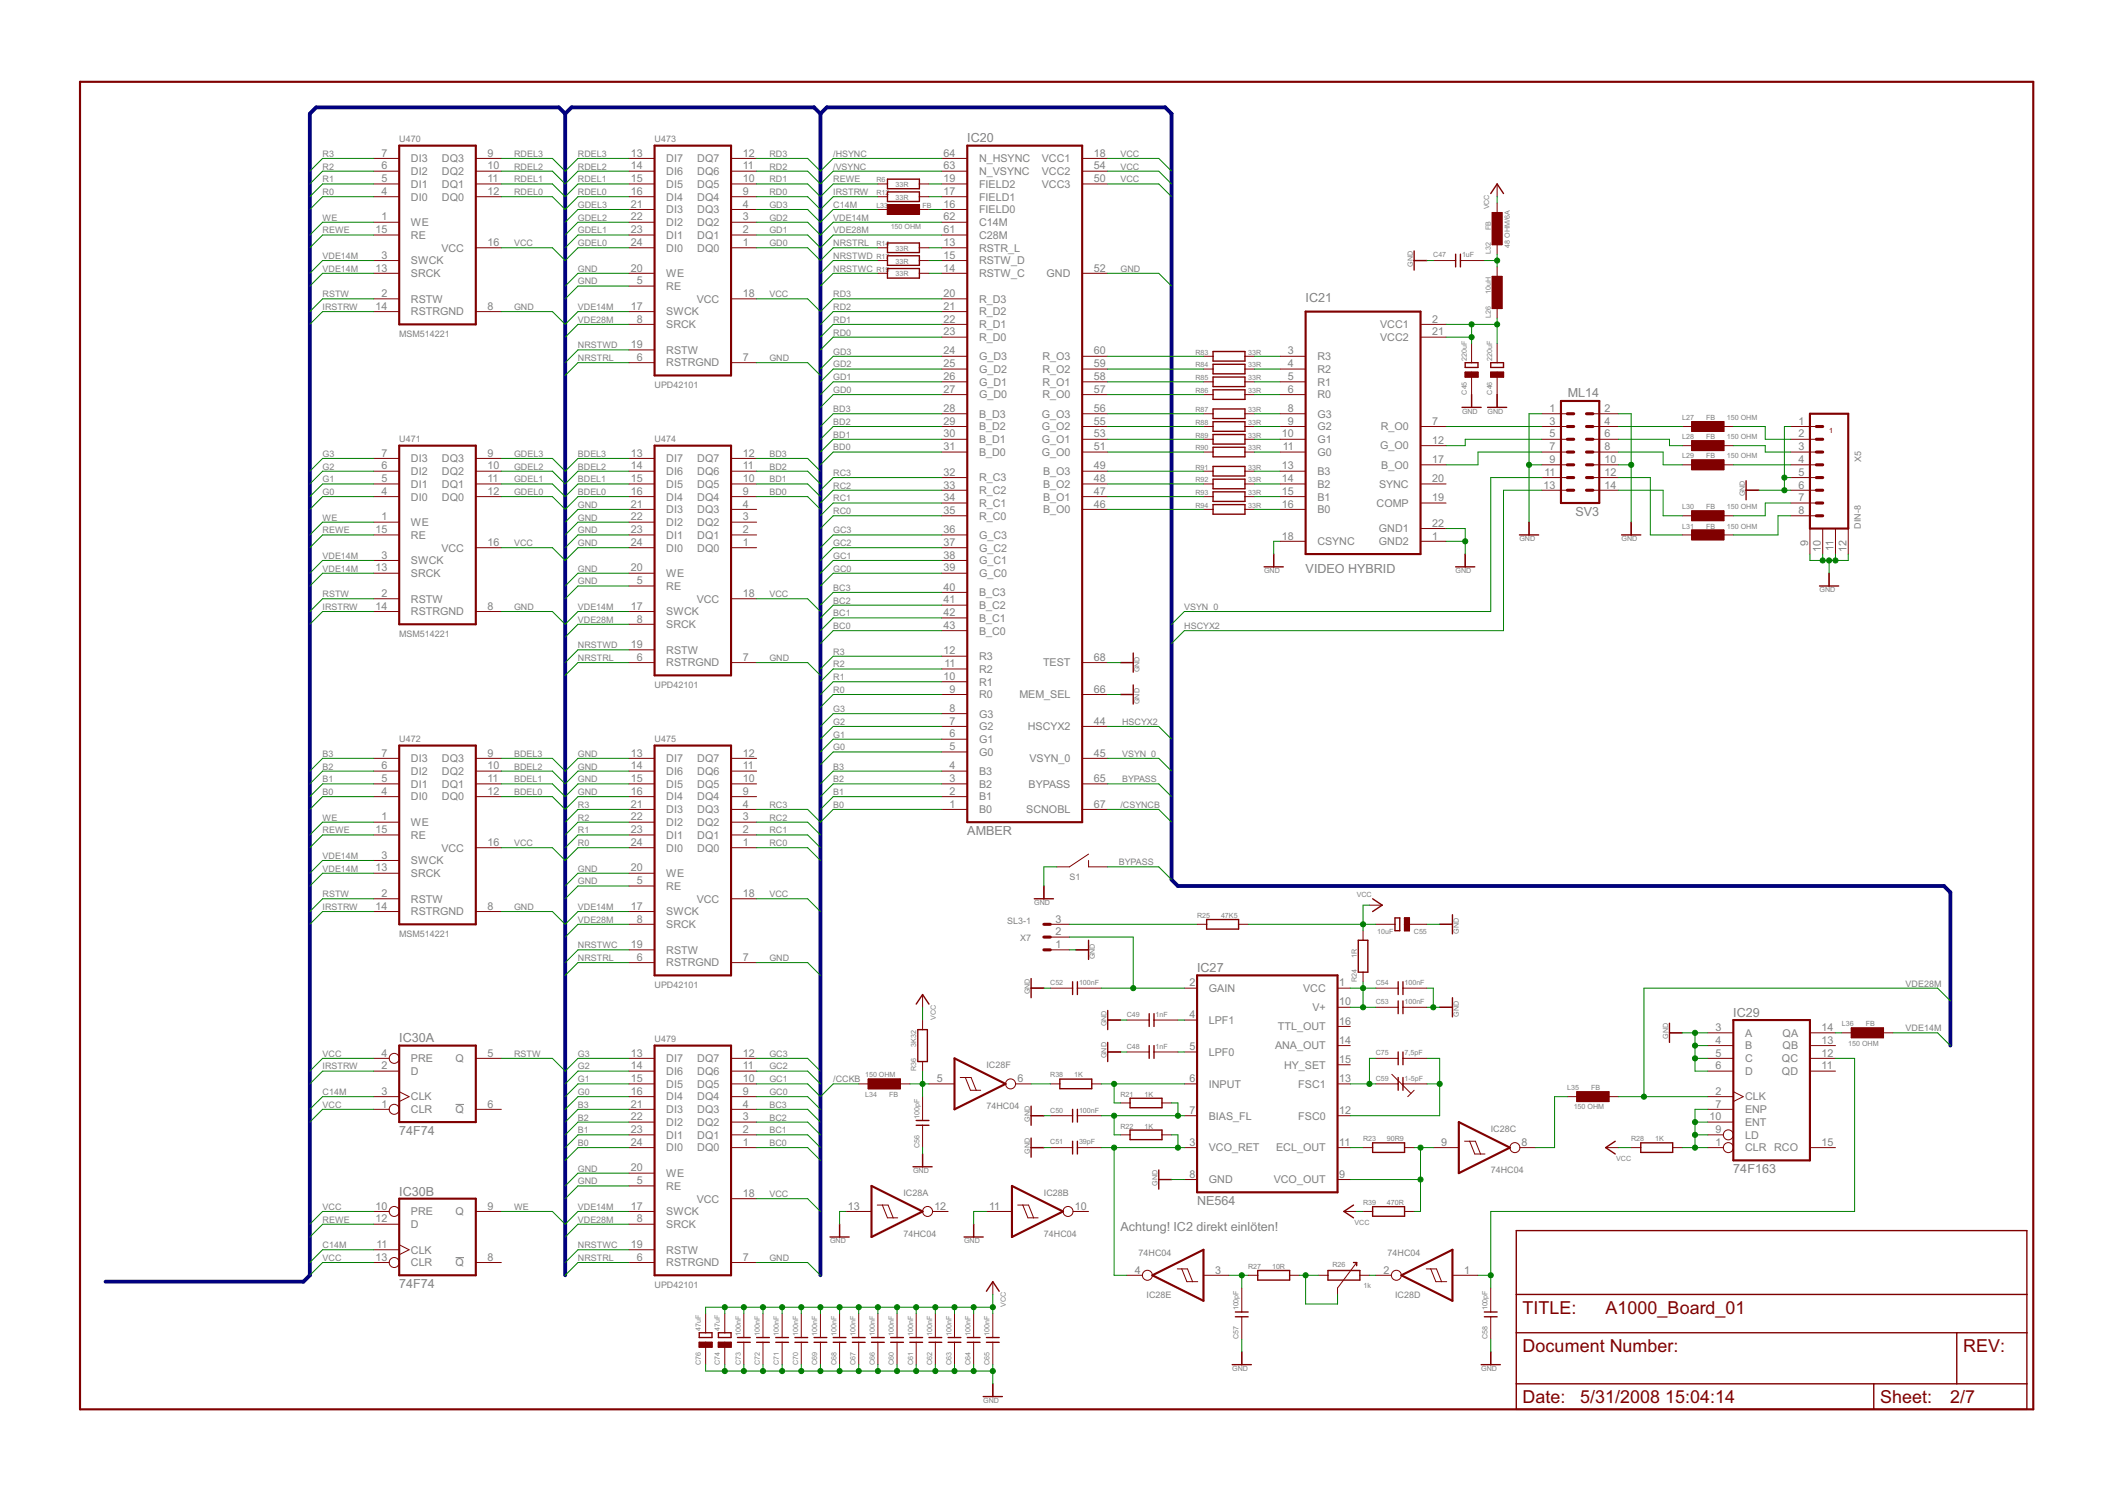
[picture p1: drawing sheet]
<svg xmlns="http://www.w3.org/2000/svg" width="420mm" height="297mm" viewBox="0 0 420 297" stroke-linecap="round" stroke-linejoin="round" font-family="sans-serif">
<defs><g id="words">
<g font-size="4" fill="#800000">
<text x="302.9" y="261.3">TITLE:</text>
<text x="319.4" y="261.3">A1000_Board_01</text>
<text x="302.9" y="269">Document Number:</text>
<text x="390.5" y="269">REV:</text>
<text x="302.9" y="279.1">Date:</text>
<text x="314.3" y="279.1">5/31/2008</text>
<text x="331.3" y="279.1">15:04:14</text>
<text x="374" y="279.1">Sheet:</text>
<text x="388" y="279.1">2/7</text>
</g>
<g font-size="2.8" fill="#808080">
<text x="192.4" y="28.3">IC20</text>
<text x="259.7" y="60.1">IC21</text>
<text x="311.9" y="79">ML14</text>
<text x="313.4" y="102.6">SV3</text>
<text x="259.7" y="114.1">VIDEO HYBRID</text>
<text x="192.4" y="166.1">AMBER</text>
<text x="238.1" y="193.4">IC27</text>
<text x="344.8" y="202.3">IC29</text>
<text x="79.4" y="207.4">IC30A</text>
<text x="79.4" y="225.8">74F74</text>
<text x="344.8" y="233.4">74F163</text>
<text x="79.4" y="237.9">IC30B</text>
<text x="238.1" y="239.8">NE564</text>
<text x="222.9" y="244.8">Achtung! IC2 direkt einlöten!</text>
<text x="79.4" y="256.3">74F74</text>
</g>
<g font-size="2.4" fill="#808080">
<text x="75.9" y="31.2">7</text>
<text x="75.9" y="33.7">6</text>
<text x="81.7" y="32.3">DI3</text>
<text x="81.7" y="34.8">DI2</text>
<text x="87.9" y="32.3">DQ3</text>
<text x="87.9" y="34.8">DQ2</text>
<text x="97" y="31.2">9</text>
<text x="97" y="33.7">10</text>
<text x="125.5" y="33.7">14</text>
<text x="125.5" y="31.2">13</text>
<text x="132.5" y="34.8">DI6</text>
<text x="132.5" y="32.3">DI7</text>
<text x="138.7" y="34.8">DQ6</text>
<text x="138.7" y="32.3">DQ7</text>
<text x="147.8" y="33.7">11</text>
<text x="147.8" y="31.2">12</text>
<text x="187.7" y="33.7">63</text>
<text x="187.7" y="31.2">64</text>
<text x="194.8" y="34.8">N_VSYNC</text>
<text x="194.8" y="32.3">N_HSYNC</text>
<text x="207.3" y="32.3">VCC1</text>
<text x="207.3" y="34.8">VCC2</text>
<text x="217.6" y="31.2">18</text>
<text x="217.6" y="33.7">54</text>
<text x="75.9" y="38.8">4</text>
<text x="75.9" y="36.2">5</text>
<text x="81.7" y="39.9">DI0</text>
<text x="81.7" y="37.4">DI1</text>
<text x="87.9" y="37.4">DQ1</text>
<text x="87.9" y="39.9">DQ0</text>
<text x="97" y="36.2">11</text>
<text x="97" y="38.8">12</text>
<text x="125.5" y="41.3">21</text>
<text x="125.5" y="38.8">16</text>
<text x="125.5" y="36.2">15</text>
<text x="132.5" y="39.9">DI4</text>
<text x="132.5" y="37.4">DI5</text>
<text x="138.7" y="39.9">DQ4</text>
<text x="138.7" y="37.4">DQ5</text>
<text x="147.8" y="41.3">4</text>
<text x="147.8" y="38.8">9</text>
<text x="147.8" y="36.2">10</text>
<text x="187.7" y="38.8">17</text>
<text x="187.7" y="36.2">19</text>
<text x="187.7" y="41.3">16</text>
<text x="194.8" y="39.9">FIELD1</text>
<text x="194.8" y="37.4">FIELD2</text>
<text x="207.3" y="37.4">VCC3</text>
<text x="217.6" y="36.2">50</text>
<text x="74.7" y="46.4">15</text>
<text x="75.9" y="43.9">1</text>
<text x="81.7" y="45">WE</text>
<text x="81.7" y="47.5">RE</text>
<text x="125.5" y="43.9">22</text>
<text x="125.5" y="46.4">23</text>
<text x="132.5" y="42.4">DI3</text>
<text x="132.5" y="45">DI2</text>
<text x="132.5" y="47.5">DI1</text>
<text x="138.7" y="42.4">DQ3</text>
<text x="138.7" y="45">DQ2</text>
<text x="138.7" y="47.5">DQ1</text>
<text x="147.8" y="43.9">3</text>
<text x="147.8" y="46.4">2</text>
<text x="187.7" y="46.4">61</text>
<text x="187.7" y="43.9">62</text>
<text x="194.8" y="47.5">C28M</text>
<text x="194.8" y="42.4">FIELD0</text>
<text x="194.8" y="45">C14M</text>
<text x="75.9" y="51.5">3</text>
<text x="81.7" y="52.6">SWCK</text>
<text x="87.8" y="50.1">VCC</text>
<text x="97" y="48.9">16</text>
<text x="125.5" y="48.9">24</text>
<text x="132.5" y="50.1">DI0</text>
<text x="138.7" y="50.1">DQ0</text>
<text x="147.8" y="48.9">1</text>
<text x="187.7" y="48.9">13</text>
<text x="187.7" y="51.5">15</text>
<text x="194.8" y="50.1">RSTR_L</text>
<text x="194.8" y="52.6">RSTW_D</text>
<text x="74.7" y="54">13</text>
<text x="75.9" y="59.1">2</text>
<text x="81.7" y="55.1">SRCK</text>
<text x="125.5" y="54">20</text>
<text x="126.7" y="56.6">5</text>
<text x="132.5" y="55.1">WE</text>
<text x="132.5" y="57.7">RE</text>
<text x="147.8" y="59.1">18</text>
<text x="187.7" y="59.1">20</text>
<text x="187.7" y="54">14</text>
<text x="194.8" y="55.1">RSTW_C</text>
<text x="208.2" y="55.1">GND</text>
<text x="217.6" y="54">52</text>
<text x="74.7" y="61.6">14</text>
<text x="81.7" y="60.2">RSTW</text>
<text x="81.7" y="62.8">RSTRGND</text>
<text x="97" y="61.6">8</text>
<text x="125.5" y="61.6">17</text>
<text x="126.7" y="64.2">8</text>
<text x="132.5" y="62.8">SWCK</text>
<text x="132.5" y="65.3">SRCK</text>
<text x="138.6" y="60.2">VCC</text>
<text x="187.7" y="61.6">21</text>
<text x="187.7" y="64.2">22</text>
<text x="194.8" y="60.2">R_D3</text>
<text x="194.8" y="62.8">R_D2</text>
<text x="194.8" y="65.3">R_D1</text>
<text x="274.6" y="65.3">VCC1</text>
<text x="284.9" y="64.2">2</text>
<text x="125.5" y="69.3">19</text>
<text x="126.7" y="71.8">6</text>
<text x="132.5" y="70.4">RSTW</text>
<text x="147.8" y="71.8">7</text>
<text x="187.7" y="66.7">23</text>
<text x="187.7" y="70.5">24</text>
<text x="194.8" y="67.8">R_D0</text>
<text x="194.8" y="71.6">G_D3</text>
<text x="207.4" y="71.6">R_O3</text>
<text x="217.6" y="70.5">60</text>
<text x="256.2" y="70.5">3</text>
<text x="262.1" y="71.6">R3</text>
<text x="274.6" y="67.8">VCC2</text>
<text x="284.9" y="66.7">21</text>
<text x="132.5" y="72.9">RSTRGND</text>
<text x="187.7" y="73.1">25</text>
<text x="187.7" y="75.6">26</text>
<text x="194.8" y="74.2">G_D2</text>
<text x="194.8" y="76.7">G_D1</text>
<text x="207.4" y="74.2">R_O2</text>
<text x="207.4" y="76.7">R_O1</text>
<text x="217.6" y="73.1">59</text>
<text x="217.6" y="75.6">58</text>
<text x="256.2" y="73.1">4</text>
<text x="256.2" y="75.6">5</text>
<text x="262.1" y="74.2">R2</text>
<text x="262.1" y="76.7">R1</text>
<text x="187.7" y="78.1">27</text>
<text x="187.7" y="82">28</text>
<text x="194.8" y="79.3">G_D0</text>
<text x="194.8" y="83.1">B_D3</text>
<text x="207.2" y="83.1">G_O3</text>
<text x="207.4" y="79.3">R_O0</text>
<text x="217.6" y="78.1">57</text>
<text x="217.6" y="82">56</text>
<text x="256.2" y="78.1">6</text>
<text x="256.2" y="82">8</text>
<text x="262.1" y="79.3">R0</text>
<text x="262.1" y="83.1">G3</text>
<text x="308.3" y="82">1</text>
<text x="319.2" y="82">2</text>
<text x="187.7" y="84.5">29</text>
<text x="187.7" y="87">30</text>
<text x="187.7" y="89.6">31</text>
<text x="194.8" y="85.6">B_D2</text>
<text x="194.8" y="88.2">B_D1</text>
<text x="207.2" y="85.6">G_O2</text>
<text x="207.2" y="88.2">G_O1</text>
<text x="217.6" y="84.5">55</text>
<text x="217.6" y="87">53</text>
<text x="217.6" y="89.6">51</text>
<text x="255" y="87">10</text>
<text x="255.2" y="89.6">11</text>
<text x="256.2" y="84.5">9</text>
<text x="262.1" y="85.6">G2</text>
<text x="262.1" y="88.2">G1</text>
<text x="274.5" y="89.4">G_O0</text>
<text x="274.7" y="85.6">R_O0</text>
<text x="284.9" y="84.5">7</text>
<text x="284.9" y="88.3">12</text>
<text x="308.3" y="84.5">3</text>
<text x="308.3" y="87">5</text>
<text x="308.3" y="89.6">7</text>
<text x="319.2" y="84.5">4</text>
<text x="319.2" y="87">6</text>
<text x="319.2" y="89.6">8</text>
<text x="357.8" y="89.6">3</text>
<text x="357.8" y="87">2</text>
<text x="357.8" y="84.5">1</text>
<text x="75.9" y="90.8">7</text>
<text x="75.9" y="93.4">6</text>
<text x="75.9" y="95.9">5</text>
<text x="81.7" y="92">DI3</text>
<text x="81.7" y="94.5">DI2</text>
<text x="87.9" y="92">DQ3</text>
<text x="87.9" y="94.5">DQ2</text>
<text x="97" y="90.8">9</text>
<text x="97" y="93.4">10</text>
<text x="97" y="95.9">11</text>
<text x="125.5" y="95.9">15</text>
<text x="125.5" y="93.4">14</text>
<text x="125.5" y="90.8">13</text>
<text x="132.5" y="94.5">DI6</text>
<text x="132.5" y="92">DI7</text>
<text x="138.7" y="94.5">DQ6</text>
<text x="138.7" y="92">DQ7</text>
<text x="147.8" y="95.9">10</text>
<text x="147.8" y="93.4">11</text>
<text x="147.8" y="90.8">12</text>
<text x="187.7" y="94.7">32</text>
<text x="194.8" y="95.8">R_C3</text>
<text x="194.8" y="90.7">B_D0</text>
<text x="207.2" y="90.7">G_O0</text>
<text x="207.5" y="94.5">B_O3</text>
<text x="217.6" y="93.4">49</text>
<text x="217.6" y="95.9">48</text>
<text x="255" y="93.4">13</text>
<text x="255" y="95.9">14</text>
<text x="262.1" y="90.7">G0</text>
<text x="262.1" y="94.5">B3</text>
<text x="274.8" y="93.2">B_O0</text>
<text x="284.9" y="92.1">17</text>
<text x="284.9" y="95.9">20</text>
<text x="307.3" y="94.7">11</text>
<text x="308.3" y="92.1">9</text>
<text x="319.2" y="94.7">12</text>
<text x="319.2" y="92.1">10</text>
<text x="357.8" y="92.1">4</text>
<text x="357.8" y="94.7">5</text>
<text x="75.9" y="98.5">4</text>
<text x="81.7" y="99.6">DI0</text>
<text x="81.7" y="97">DI1</text>
<text x="87.9" y="97">DQ1</text>
<text x="87.9" y="99.6">DQ0</text>
<text x="97" y="98.5">12</text>
<text x="125.5" y="101">21</text>
<text x="125.5" y="98.5">16</text>
<text x="132.5" y="99.6">DI4</text>
<text x="132.5" y="97">DI5</text>
<text x="138.7" y="99.6">DQ4</text>
<text x="138.7" y="97">DQ5</text>
<text x="147.8" y="101">4</text>
<text x="147.8" y="98.5">9</text>
<text x="187.7" y="97.2">33</text>
<text x="187.7" y="99.7">34</text>
<text x="194.8" y="98.3">R_C2</text>
<text x="194.8" y="100.8">R_C1</text>
<text x="207.5" y="97">B_O2</text>
<text x="207.5" y="99.6">B_O1</text>
<text x="217.6" y="98.5">47</text>
<text x="217.6" y="101">46</text>
<text x="255" y="98.5">15</text>
<text x="255" y="101">16</text>
<text x="262.1" y="97">B2</text>
<text x="262.1" y="99.6">B1</text>
<text x="273.9" y="100.8">COMP</text>
<text x="274.4" y="97">SYNC</text>
<text x="284.9" y="99.7">19</text>
<text x="307.1" y="97.2">13</text>
<text x="319.2" y="97.2">14</text>
<text x="357.8" y="97.2">6</text>
<text x="357.8" y="99.7">7</text>
<text x="74.7" y="106.1">15</text>
<text x="75.9" y="103.5">1</text>
<text x="81.7" y="104.7">WE</text>
<text x="81.7" y="107.2">RE</text>
<text x="125.5" y="103.5">22</text>
<text x="125.5" y="106.1">23</text>
<text x="132.5" y="102.1">DI3</text>
<text x="132.5" y="104.7">DI2</text>
<text x="132.5" y="107.2">DI1</text>
<text x="138.7" y="102.1">DQ3</text>
<text x="138.7" y="104.7">DQ2</text>
<text x="138.7" y="107.2">DQ1</text>
<text x="147.8" y="103.5">3</text>
<text x="147.8" y="106.1">2</text>
<text x="187.7" y="102.3">35</text>
<text x="187.7" y="106.1">36</text>
<text x="194.8" y="103.4">R_C0</text>
<text x="194.8" y="107.2">G_C3</text>
<text x="207.5" y="102.1">B_O0</text>
<text x="255" y="107.3">18</text>
<text x="262.1" y="102.1">B0</text>
<text x="274.3" y="105.9">GND1</text>
<text x="284.9" y="107.3">1</text>
<text x="284.9" y="104.8">22</text>
<text x="357.8" y="102.3">8</text>
<text x="74.7" y="113.7">13</text>
<text x="75.9" y="111.2">3</text>
<text x="81.7" y="112.3">SWCK</text>
<text x="87.8" y="109.7">VCC</text>
<text x="97" y="108.6">16</text>
<text x="125.5" y="108.6">24</text>
<text x="125.5" y="113.7">20</text>
<text x="132.5" y="109.7">DI0</text>
<text x="138.7" y="109.7">DQ0</text>
<text x="147.8" y="108.6">1</text>
<text x="187.7" y="108.6">37</text>
<text x="187.7" y="111.2">38</text>
<text x="187.7" y="113.7">39</text>
<text x="194.8" y="109.7">G_C2</text>
<text x="194.8" y="112.3">G_C1</text>
<text x="262.1" y="108.5">CSYNC</text>
<text x="274.3" y="108.5">GND2</text>
<text x="359.7" y="108.7" transform="rotate(-90 359.7 108.7)">9</text>
<text x="362.2" y="109.9" transform="rotate(-90 362.2 109.9)">10</text>
<text x="364.8" y="109.7" transform="rotate(-90 364.8 109.7)">11</text>
<text x="367.3" y="109.9" transform="rotate(-90 367.3 109.9)">12</text>
<text x="75.9" y="118.8">2</text>
<text x="81.7" y="114.8">SRCK</text>
<text x="81.7" y="119.9">RSTW</text>
<text x="126.7" y="116.2">5</text>
<text x="132.5" y="114.8">WE</text>
<text x="132.5" y="117.4">RE</text>
<text x="138.6" y="119.9">VCC</text>
<text x="147.8" y="118.8">18</text>
<text x="187.7" y="117.5">40</text>
<text x="194.8" y="118.6">B_C3</text>
<text x="194.8" y="114.8">G_C0</text>
<text x="74.7" y="121.3">14</text>
<text x="81.7" y="122.4">RSTRGND</text>
<text x="97" y="121.3">8</text>
<text x="125.5" y="121.3">17</text>
<text x="126.7" y="123.9">8</text>
<text x="132.5" y="122.4">SWCK</text>
<text x="132.5" y="125">SRCK</text>
<text x="187.7" y="122.6">42</text>
<text x="187.7" y="125.1">43</text>
<text x="187.7" y="120">41</text>
<text x="194.8" y="123.7">B_C1</text>
<text x="194.8" y="121.2">B_C2</text>
<text x="125.5" y="128.9">19</text>
<text x="126.7" y="131.5">6</text>
<text x="132.5" y="130.1">RSTW</text>
<text x="147.8" y="131.5">7</text>
<text x="187.7" y="130.2">12</text>
<text x="194.8" y="126.2">B_C0</text>
<text x="194.8" y="131.3">R3</text>
<text x="217.6" y="131.5">68</text>
<text x="132.5" y="132.6">RSTRGND</text>
<text x="187.7" y="135.3">10</text>
<text x="187.9" y="132.7">11</text>
<text x="188.9" y="137.8">9</text>
<text x="194.8" y="133.9">R2</text>
<text x="194.8" y="136.4">R1</text>
<text x="207.5" y="132.6">TEST</text>
<text x="217.6" y="137.8">66</text>
<text x="188.9" y="141.6">8</text>
<text x="194.8" y="138.9">R0</text>
<text x="194.8" y="142.8">G3</text>
<text x="202.8" y="138.9">MEM_SEL</text>
<text x="188.9" y="144.2">7</text>
<text x="188.9" y="146.7">6</text>
<text x="188.9" y="149.3">5</text>
<text x="194.8" y="145.3">G2</text>
<text x="194.8" y="147.8">G1</text>
<text x="204.5" y="145.3">HSCYX2</text>
<text x="217.6" y="144.2">44</text>
<text x="75.9" y="150.5">7</text>
<text x="75.9" y="153.1">6</text>
<text x="75.9" y="155.6">5</text>
<text x="81.7" y="151.6">DI3</text>
<text x="81.7" y="154.2">DI2</text>
<text x="87.9" y="151.6">DQ3</text>
<text x="87.9" y="154.2">DQ2</text>
<text x="97" y="150.5">9</text>
<text x="97" y="153.1">10</text>
<text x="97" y="155.6">11</text>
<text x="125.5" y="155.6">15</text>
<text x="125.5" y="153.1">14</text>
<text x="125.5" y="150.5">13</text>
<text x="132.5" y="154.2">DI6</text>
<text x="132.5" y="151.6">DI7</text>
<text x="138.7" y="154.2">DQ6</text>
<text x="138.7" y="151.6">DQ7</text>
<text x="147.8" y="155.6">10</text>
<text x="147.8" y="153.1">11</text>
<text x="147.8" y="150.5">12</text>
<text x="188.9" y="153.1">4</text>
<text x="188.9" y="155.6">3</text>
<text x="194.8" y="150.4">G0</text>
<text x="194.8" y="154.2">B3</text>
<text x="204.8" y="151.6">VSYN_0</text>
<text x="217.6" y="150.5">45</text>
<text x="217.6" y="155.6">65</text>
<text x="75.9" y="158.1">4</text>
<text x="81.7" y="159.3">DI0</text>
<text x="81.7" y="156.7">DI1</text>
<text x="87.9" y="156.7">DQ1</text>
<text x="87.9" y="159.3">DQ0</text>
<text x="97" y="158.1">12</text>
<text x="125.5" y="160.7">21</text>
<text x="125.5" y="158.1">16</text>
<text x="132.5" y="161.8">DI3</text>
<text x="132.5" y="159.3">DI4</text>
<text x="132.5" y="156.7">DI5</text>
<text x="138.7" y="161.8">DQ3</text>
<text x="138.7" y="159.3">DQ4</text>
<text x="138.7" y="156.7">DQ5</text>
<text x="147.8" y="160.7">4</text>
<text x="147.8" y="158.1">9</text>
<text x="188.9" y="158.1">2</text>
<text x="188.9" y="160.7">1</text>
<text x="194.8" y="156.7">B2</text>
<text x="194.8" y="159.3">B1</text>
<text x="194.8" y="161.8">B0</text>
<text x="204.2" y="161.8">SCNOBL</text>
<text x="204.6" y="156.7">BYPASS</text>
<text x="217.6" y="160.7">67</text>
<text x="74.7" y="165.8">15</text>
<text x="75.9" y="163.2">1</text>
<text x="81.7" y="164.3">WE</text>
<text x="81.7" y="166.9">RE</text>
<text x="125.5" y="163.2">22</text>
<text x="125.5" y="165.8">23</text>
<text x="132.5" y="164.3">DI2</text>
<text x="132.5" y="166.9">DI1</text>
<text x="138.7" y="164.3">DQ2</text>
<text x="138.7" y="166.9">DQ1</text>
<text x="147.8" y="163.2">3</text>
<text x="147.8" y="165.8">2</text>
<text x="74.7" y="173.4">13</text>
<text x="75.9" y="170.8">3</text>
<text x="81.7" y="172">SWCK</text>
<text x="87.8" y="169.4">VCC</text>
<text x="97" y="168.3">16</text>
<text x="125.5" y="168.3">24</text>
<text x="125.5" y="173.4">20</text>
<text x="132.5" y="169.4">DI0</text>
<text x="138.7" y="169.4">DQ0</text>
<text x="147.8" y="168.3">1</text>
<text x="75.9" y="178.5">2</text>
<text x="81.7" y="174.5">SRCK</text>
<text x="81.7" y="179.6">RSTW</text>
<text x="126.7" y="175.9">5</text>
<text x="132.5" y="174.5">WE</text>
<text x="132.5" y="177">RE</text>
<text x="138.6" y="179.6">VCC</text>
<text x="147.8" y="178.5">18</text>
<text x="74.7" y="181">14</text>
<text x="81.7" y="182.1">RSTRGND</text>
<text x="97" y="181">8</text>
<text x="125.5" y="181">17</text>
<text x="126.7" y="183.5">8</text>
<text x="132.5" y="182.1">SWCK</text>
<text x="132.5" y="184.7">SRCK</text>
<text x="210" y="183.5">3</text>
<text x="125.5" y="188.6">19</text>
<text x="126.7" y="191.2">6</text>
<text x="132.5" y="189.7">RSTW</text>
<text x="147.8" y="191.2">7</text>
<text x="210" y="188.6">1</text>
<text x="210" y="186.1">2</text>
<text x="132.5" y="192.3">RSTRGND</text>
<text x="236.6" y="196.2">2</text>
<text x="240.5" y="197.4">GAIN</text>
<text x="259.2" y="197.4">VCC</text>
<text x="266.4" y="196.2">1</text>
<text x="236.6" y="202.6">4</text>
<text x="240.5" y="203.7">LPF1</text>
<text x="261.1" y="201.2">V+</text>
<text x="266.4" y="200">10</text>
<text x="266.4" y="203.9">16</text>
<text x="236.6" y="208.9">5</text>
<text x="253.7" y="208.8">ANA_OUT</text>
<text x="254.2" y="205">TTL_OUT</text>
<text x="266.4" y="207.7">14</text>
<text x="341.3" y="205.1">3</text>
<text x="341.3" y="207.7">4</text>
<text x="347.2" y="206.2">A</text>
<text x="347.2" y="208.8">B</text>
<text x="354.6" y="208.8">QB</text>
<text x="354.6" y="206.2">QA</text>
<text x="362.4" y="207.7">13</text>
<text x="362.4" y="205.1">14</text>
<text x="75.9" y="212.7">2</text>
<text x="75.9" y="210.2">4</text>
<text x="81.7" y="213.9">D</text>
<text x="81.7" y="211.3">PRE</text>
<text x="90.6" y="211.3">Q</text>
<text x="97" y="210.2">5</text>
<text x="125.5" y="215.3">15</text>
<text x="125.5" y="212.7">14</text>
<text x="125.5" y="210.2">13</text>
<text x="132.5" y="213.9">DI6</text>
<text x="132.5" y="211.3">DI7</text>
<text x="138.7" y="213.9">DQ6</text>
<text x="138.7" y="211.3">DQ7</text>
<text x="147.8" y="215.3">10</text>
<text x="147.8" y="212.7">11</text>
<text x="147.8" y="210.2">12</text>
<text x="186.4" y="215.3">5</text>
<text x="202.4" y="215.3">6</text>
<text x="236.6" y="215.3">6</text>
<text x="240.5" y="210">LPF0</text>
<text x="255.5" y="212.6">HY_SET</text>
<text x="266.4" y="215.3">13</text>
<text x="266.4" y="211.5">15</text>
<text x="341.3" y="210.2">5</text>
<text x="341.3" y="212.7">6</text>
<text x="347.2" y="211.3">C</text>
<text x="347.2" y="213.9">D</text>
<text x="354.5" y="213.9">QD</text>
<text x="354.5" y="211.3">QC</text>
<text x="362.4" y="212.7">11</text>
<text x="362.4" y="210.2">12</text>
<text x="75.9" y="220.4">1</text>
<text x="75.9" y="217.8">3</text>
<text x="81.7" y="221.5">CLR</text>
<text x="81.7" y="218.9">CLK</text>
<text x="90.6" y="221.5">Q</text>
<text x="97" y="220.4">6</text>
<text x="125.5" y="220.4">21</text>
<text x="125.5" y="217.8">16</text>
<text x="132.5" y="221.5">DI3</text>
<text x="132.5" y="218.9">DI4</text>
<text x="132.5" y="216.4">DI5</text>
<text x="138.7" y="221.5">DQ3</text>
<text x="138.7" y="218.9">DQ4</text>
<text x="138.7" y="216.4">DQ5</text>
<text x="147.8" y="220.4">4</text>
<text x="147.8" y="217.8">9</text>
<text x="236.6" y="221.6">7</text>
<text x="240.5" y="216.4">INPUT</text>
<text x="258.3" y="216.4">FSC1</text>
<text x="266.4" y="221.6">12</text>
<text x="341.3" y="217.8">2</text>
<text x="341.3" y="220.4">7</text>
<text x="347.2" y="218.9">CLK</text>
<text x="347.2" y="221.5">ENP</text>
<text x="125.5" y="222.9">22</text>
<text x="125.5" y="228">24</text>
<text x="125.5" y="225.4">23</text>
<text x="132.5" y="224">DI2</text>
<text x="132.5" y="226.6">DI1</text>
<text x="138.7" y="224">DQ2</text>
<text x="138.7" y="226.6">DQ1</text>
<text x="147.8" y="222.9">3</text>
<text x="147.8" y="225.4">2</text>
<text x="147.8" y="228">1</text>
<text x="236.6" y="228">3</text>
<text x="240.5" y="222.7">BIAS_FL</text>
<text x="258.3" y="222.7">FSC0</text>
<text x="266.4" y="228">11</text>
<text x="286.7" y="228">9</text>
<text x="302.7" y="228">8</text>
<text x="340.1" y="222.9">10</text>
<text x="341.3" y="228">1</text>
<text x="341.3" y="225.4">9</text>
<text x="347.2" y="226.6">LD</text>
<text x="347.2" y="224">ENT</text>
<text x="362.4" y="228">15</text>
<text x="125.5" y="233.1">20</text>
<text x="132.5" y="229.1">DI0</text>
<text x="138.7" y="229.1">DQ0</text>
<text x="240.5" y="229.1">VCO_RET</text>
<text x="253.9" y="229.1">ECL_OUT</text>
<text x="347.2" y="229.1">CLR RCO</text>
<text x="126.7" y="235.6">5</text>
<text x="132.5" y="234.2">WE</text>
<text x="132.5" y="236.7">RE</text>
<text x="138.6" y="239.3">VCC</text>
<text x="147.8" y="238.1">18</text>
<text x="236.6" y="234.3">8</text>
<text x="240.5" y="235.4">GND</text>
<text x="253.4" y="235.4">VCO_OUT</text>
<text x="266.4" y="234.3">9</text>
<text x="74.7" y="243.2">12</text>
<text x="74.7" y="240.7">10</text>
<text x="81.7" y="244.3">D</text>
<text x="81.7" y="241.8">PRE</text>
<text x="90.6" y="241.8">Q</text>
<text x="97" y="240.7">9</text>
<text x="125.5" y="240.7">17</text>
<text x="126.7" y="243.2">8</text>
<text x="132.5" y="241.8">SWCK</text>
<text x="132.5" y="244.3">SRCK</text>
<text x="168.7" y="240.7">13</text>
<text x="185.9" y="240.7">12</text>
<text x="196.8" y="240.7">11</text>
<text x="213.8" y="240.7">10</text>
<text x="74.7" y="250.8">13</text>
<text x="74.9" y="248.3">11</text>
<text x="81.7" y="252">CLR</text>
<text x="81.7" y="249.4">CLK</text>
<text x="90.6" y="252">Q</text>
<text x="97" y="250.8">8</text>
<text x="125.5" y="248.3">19</text>
<text x="126.7" y="250.8">6</text>
<text x="132.5" y="249.4">RSTW</text>
<text x="132.5" y="252">RSTRGND</text>
<text x="147.8" y="250.8">7</text>
<text x="225.7" y="253.4">4</text>
<text x="241.8" y="253.4">3</text>
<text x="275.3" y="253.4">2</text>
<text x="291.3" y="253.4">1</text>
</g>
<g font-size="2" fill="#808080">
<text x="79.4" y="28.3">U470</text>
<text x="130.2" y="28.3">U473</text>
<text x="64.2" y="31.2">R3</text>
<text x="64.2" y="33.7">R2</text>
<text x="102.3" y="31.2">RDEL3</text>
<text x="102.3" y="33.7">RDEL2</text>
<text x="115" y="31.2">RDEL3</text>
<text x="115" y="33.7">RDEL2</text>
<text x="153.1" y="31.2">RD3</text>
<text x="153.1" y="33.7">RD2</text>
<text x="165.8" y="31.2">/HSYNC</text>
<text x="165.8" y="33.7">/VSYNC</text>
<text x="222.9" y="31.2">VCC</text>
<text x="222.9" y="33.7">VCC</text>
<text x="64.2" y="36.3">R1</text>
<text x="64.2" y="38.8">R0</text>
<text x="102.3" y="36.3">RDEL1</text>
<text x="102.3" y="38.8">RDEL0</text>
<text x="115" y="36.3">RDEL1</text>
<text x="115" y="38.8">RDEL0</text>
<text x="115" y="41.4">GDEL3</text>
<text x="153.1" y="36.3">RD1</text>
<text x="153.1" y="38.8">RD0</text>
<text x="153.1" y="41.4">GD3</text>
<text x="165.8" y="38.8">IRSTRW</text>
<text x="165.8" y="36.3">REWE</text>
<text x="165.8" y="41.4">C14M</text>
<text x="222.9" y="36.3">VCC</text>
<text x="64.2" y="46.4">REWE</text>
<text x="64.2" y="43.9">WE</text>
<text x="115" y="43.9">GDEL2</text>
<text x="115" y="46.4">GDEL1</text>
<text x="153.1" y="43.9">GD2</text>
<text x="153.1" y="46.4">GD1</text>
<text x="165.8" y="46.4">VDE28M</text>
<text x="165.8" y="43.9">VDE14M</text>
<text x="64.2" y="51.5">VDE14M</text>
<text x="102.3" y="49">VCC</text>
<text x="115" y="49">GDEL0</text>
<text x="153.1" y="49">GD0</text>
<text x="165.8" y="49">NRSTRL</text>
<text x="165.8" y="51.5">NRSTWD</text>
<text x="64.2" y="54.1">VDE14M</text>
<text x="64.2" y="59.1">RSTW</text>
<text x="115" y="54.1">GND</text>
<text x="115" y="56.6">GND</text>
<text x="153.1" y="59.1">VCC</text>
<text x="165.8" y="59.1">RD3</text>
<text x="165.8" y="54.1">NRSTWC</text>
<text x="222.9" y="54.1">GND</text>
<text x="64.2" y="61.7">IRSTRW</text>
<text x="102.3" y="61.7">GND</text>
<text x="115" y="64.2">VDE28M</text>
<text x="115" y="61.7">VDE14M</text>
<text x="165.8" y="61.7">RD2</text>
<text x="165.8" y="64.2">RD1</text>
<text x="79.4" y="67.1">MSM514221</text>
<text x="115" y="71.8">NRSTRL</text>
<text x="115" y="69.3">NRSTWD</text>
<text x="153.1" y="71.8">GND</text>
<text x="165.8" y="66.8">RD0</text>
<text x="165.8" y="70.6">GD3</text>
<text x="130.2" y="77.2">UPD42101</text>
<text x="165.8" y="73.1">GD2</text>
<text x="165.8" y="75.6">GD1</text>
<text x="165.8" y="78.2">GD0</text>
<text x="165.8" y="82">BD3</text>
<text x="79.4" y="88">U471</text>
<text x="130.2" y="88">U474</text>
<text x="165.8" y="84.5">BD2</text>
<text x="165.8" y="87.1">BD1</text>
<text x="165.8" y="89.6">BD0</text>
<text x="64.2" y="90.9">G3</text>
<text x="64.2" y="93.4">G2</text>
<text x="64.2" y="96">G1</text>
<text x="102.3" y="90.9">GDEL3</text>
<text x="102.3" y="93.4">GDEL2</text>
<text x="102.3" y="96">GDEL1</text>
<text x="115" y="90.9">BDEL3</text>
<text x="115" y="93.4">BDEL2</text>
<text x="115" y="96">BDEL1</text>
<text x="153.1" y="90.9">BD3</text>
<text x="153.1" y="93.4">BD2</text>
<text x="153.1" y="96">BD1</text>
<text x="165.8" y="94.7">RC3</text>
<text x="370.2" y="92" transform="rotate(-90 370.2 92)">X5</text>
<text x="64.2" y="98.5">G0</text>
<text x="102.3" y="98.5">GDEL0</text>
<text x="115" y="98.5">BDEL0</text>
<text x="115" y="101">GND</text>
<text x="153.1" y="98.5">BD0</text>
<text x="165.8" y="97.2">RC2</text>
<text x="165.8" y="99.8">RC1</text>
<text x="64.2" y="106.1">REWE</text>
<text x="64.2" y="103.6">WE</text>
<text x="115" y="103.6">GND</text>
<text x="115" y="106.1">GND</text>
<text x="165.8" y="102.3">RC0</text>
<text x="165.8" y="106.1">GC3</text>
<text x="370.2" y="105.2" transform="rotate(-90 370.2 105.2)">DIN-8</text>
<text x="64.2" y="113.7">VDE14M</text>
<text x="64.2" y="111.2">VDE14M</text>
<text x="102.3" y="108.7">VCC</text>
<text x="115" y="108.7">GND</text>
<text x="115" y="113.7">GND</text>
<text x="165.8" y="108.7">GC2</text>
<text x="165.8" y="111.2">GC1</text>
<text x="165.8" y="113.7">GC0</text>
<text x="64.2" y="118.8">RSTW</text>
<text x="115" y="116.3">GND</text>
<text x="153.1" y="118.8">VCC</text>
<text x="165.8" y="117.5">BC3</text>
<text x="64.2" y="121.4">IRSTRW</text>
<text x="102.3" y="121.4">GND</text>
<text x="115" y="123.9">VDE28M</text>
<text x="115" y="121.4">VDE14M</text>
<text x="165.8" y="120.1">BC2</text>
<text x="165.8" y="122.6">BC1</text>
<text x="165.8" y="125.2">BC0</text>
<text x="235.6" y="125.2">HSCYX2</text>
<text x="235.6" y="121.4">VSYN_0</text>
<text x="79.4" y="126.8">MSM514221</text>
<text x="115" y="131.5">NRSTRL</text>
<text x="115" y="129">NRSTWD</text>
<text x="153.1" y="131.5">GND</text>
<text x="165.8" y="130.2">R3</text>
<text x="130.2" y="136.9">UPD42101</text>
<text x="165.8" y="132.8">R2</text>
<text x="165.8" y="135.3">R1</text>
<text x="165.8" y="137.9">R0</text>
<text x="165.8" y="141.7">G3</text>
<text x="79.4" y="147.7">U472</text>
<text x="130.2" y="147.7">U475</text>
<text x="165.8" y="144.2">G2</text>
<text x="165.8" y="146.8">G1</text>
<text x="165.8" y="149.3">G0</text>
<text x="223.2" y="144.2">HSCYX2</text>
<text x="64.2" y="150.6">B3</text>
<text x="64.2" y="153.1">B2</text>
<text x="64.2" y="155.6">B1</text>
<text x="102.3" y="150.6">BDEL3</text>
<text x="102.3" y="153.1">BDEL2</text>
<text x="102.3" y="155.6">BDEL1</text>
<text x="115" y="150.6">GND</text>
<text x="115" y="153.1">GND</text>
<text x="115" y="155.6">GND</text>
<text x="165.8" y="153.1">B3</text>
<text x="165.8" y="155.6">B2</text>
<text x="223.2" y="155.6">BYPASS</text>
<text x="223.2" y="150.6">VSYN_0</text>
<text x="64.2" y="158.2">B0</text>
<text x="102.3" y="158.2">BDEL0</text>
<text x="115" y="158.2">GND</text>
<text x="115" y="160.7">R3</text>
<text x="153.1" y="160.7">RC3</text>
<text x="165.8" y="158.2">B1</text>
<text x="165.8" y="160.7">B0</text>
<text x="222.9" y="160.7">/CSYNCB</text>
<text x="64.2" y="165.8">REWE</text>
<text x="64.2" y="163.3">WE</text>
<text x="115" y="163.3">R2</text>
<text x="115" y="165.8">R1</text>
<text x="153.1" y="163.3">RC2</text>
<text x="153.1" y="165.8">RC1</text>
<text x="64.2" y="170.9">VDE14M</text>
<text x="64.2" y="173.4">VDE14M</text>
<text x="102.3" y="168.3">VCC</text>
<text x="115" y="173.4">GND</text>
<text x="115" y="168.3">R0</text>
<text x="153.1" y="168.3">RC0</text>
<text x="222.6" y="172.1">BYPASS</text>
<text x="64.2" y="178.5">RSTW</text>
<text x="115" y="176">GND</text>
<text x="153.1" y="178.5">VCC</text>
<text x="212.8" y="175">S1</text>
<text x="64.2" y="181">IRSTRW</text>
<text x="102.3" y="181">GND</text>
<text x="115" y="183.6">VDE28M</text>
<text x="115" y="181">VDE14M</text>
<text x="200.4" y="183.9">SL3-1</text>
<text x="79.4" y="186.4">MSM514221</text>
<text x="115" y="191.2">NRSTRL</text>
<text x="115" y="188.7">NRSTWC</text>
<text x="153.1" y="191.2">GND</text>
<text x="203" y="187.2">X7</text>
<text x="130.2" y="196.6">UPD42101</text>
<text x="379.1" y="196.3">VDE28M</text>
<text x="130.2" y="207.4">U479</text>
<text x="379.1" y="205.2">VDE14M</text>
<text x="64.2" y="210.2">VCC</text>
<text x="64.2" y="212.8">IRSTRW</text>
<text x="102.3" y="210.2">RSTW</text>
<text x="115" y="210.2">G3</text>
<text x="115" y="212.8">G2</text>
<text x="115" y="215.3">G1</text>
<text x="153.1" y="210.2">GC3</text>
<text x="153.1" y="212.8">GC2</text>
<text x="153.1" y="215.3">GC1</text>
<text x="165.8" y="215.3">/CCKB</text>
<text x="196.2" y="212.5">IC28F</text>
<text x="64.2" y="220.4">VCC</text>
<text x="64.2" y="217.9">C14M</text>
<text x="115" y="217.9">G0</text>
<text x="115" y="220.4">B3</text>
<text x="153.1" y="217.9">GC0</text>
<text x="153.1" y="220.4">BC3</text>
<text x="196.2" y="220.7">74HC04</text>
<text x="115" y="222.9">B2</text>
<text x="115" y="225.5">B1</text>
<text x="153.1" y="222.9">BC2</text>
<text x="153.1" y="225.5">BC1</text>
<text x="296.6" y="225.2">IC28C</text>
<text x="115" y="233.1">GND</text>
<text x="115" y="228">B0</text>
<text x="153.1" y="228">BC0</text>
<text x="296.6" y="233.4">74HC04</text>
<text x="115" y="235.6">GND</text>
<text x="153.1" y="238.2">VCC</text>
<text x="179.7" y="237.9">IC28A</text>
<text x="207.7" y="237.9">IC28B</text>
<text x="64.2" y="240.7">VCC</text>
<text x="64.2" y="243.3">REWE</text>
<text x="102.3" y="240.7">WE</text>
<text x="115" y="243.3">VDE28M</text>
<text x="115" y="240.7">VDE14M</text>
<text x="64.2" y="250.9">VCC</text>
<text x="64.2" y="248.3">C14M</text>
<text x="115" y="250.9">NRSTRL</text>
<text x="115" y="248.3">NRSTWC</text>
<text x="153.1" y="250.9">GND</text>
<text x="179.7" y="246.1">74HC04</text>
<text x="207.7" y="246.1">74HC04</text>
<text x="226.5" y="249.9">74HC04</text>
<text x="276" y="249.9">74HC04</text>
<text x="130.2" y="256.3">UPD42101</text>
<text x="228.1" y="258.2">IC28E</text>
<text x="277.5" y="258.2">IC28D</text>
</g>
<g font-size="1.6" fill="#808080">
<text x="174.3" y="36.3">R6</text>
<text x="174.3" y="38.8">R12</text>
<text x="174.3" y="41.4">L33</text>
<text x="178.1" y="37.2">33R</text>
<text x="178.1" y="39.8">33R</text>
<text x="183.5" y="41.4">FB</text>
<text x="296.2" y="41.7" transform="rotate(-90 296.2 41.7)">VCC</text>
<text x="177.2" y="45.5">150 OHM</text>
<text x="296.6" y="45.8" transform="rotate(-90 296.6 45.8)">FB</text>
<text x="174.3" y="49">R14</text>
<text x="174.3" y="51.5">R17</text>
<text x="178.1" y="49.9">33R</text>
<text x="178.1" y="52.5">33R</text>
<text x="281.1" y="53.1" transform="rotate(-90 281.1 53.1)">GND</text>
<text x="285.1" y="51.2">C47</text>
<text x="290.8" y="51.2">1uF</text>
<text x="296.6" y="50.6" transform="rotate(-90 296.6 50.6)">L32</text>
<text x="300.4" y="49.3" transform="rotate(-90 300.4 49.3)">48 OHM/6A</text>
<text x="174.3" y="54.1">R19</text>
<text x="178.1" y="55">33R</text>
<text x="296.6" y="58.5" transform="rotate(-90 296.6 58.5)">10uH</text>
<text x="296.6" y="63.3" transform="rotate(-90 296.6 63.3)">L26</text>
<text x="237.8" y="70.6">R83</text>
<text x="248.3" y="70.6">33R</text>
<text x="291.8" y="71.8" transform="rotate(-90 291.8 71.8)">220uF</text>
<text x="296.9" y="71.8" transform="rotate(-90 296.9 71.8)">220uF</text>
<text x="237.8" y="73.1">R84</text>
<text x="237.8" y="75.6">R85</text>
<text x="248.3" y="73.1">33R</text>
<text x="248.3" y="75.6">33R</text>
<text x="237.8" y="78.2">R86</text>
<text x="237.8" y="82">R87</text>
<text x="248.3" y="78.2">33R</text>
<text x="248.3" y="82">33R</text>
<text x="290.8" y="82.3">GND</text>
<text x="291.8" y="78.5" transform="rotate(-90 291.8 78.5)">C45</text>
<text x="295.9" y="82.3">GND</text>
<text x="296.9" y="78.5" transform="rotate(-90 296.9 78.5)">C46</text>
<text x="334.7" y="83.6">L27</text>
<text x="339.4" y="83.6">FB</text>
<text x="343.5" y="83.6">150 OHM</text>
<text x="237.8" y="84.5">R88</text>
<text x="237.8" y="87.1">R89</text>
<text x="237.8" y="89.6">R90</text>
<text x="248.3" y="84.5">33R</text>
<text x="248.3" y="87.1">33R</text>
<text x="248.3" y="89.6">33R</text>
<text x="334.7" y="87.4">L28</text>
<text x="339.4" y="87.4">FB</text>
<text x="343.5" y="87.4">150 OHM</text>
<text x="237.8" y="93.4">R91</text>
<text x="237.8" y="96">R92</text>
<text x="248.3" y="93.4">33R</text>
<text x="248.3" y="96">33R</text>
<text x="334.7" y="91.2">L29</text>
<text x="339.4" y="91.2">FB</text>
<text x="343.5" y="91.2">150 OHM</text>
<text x="237.8" y="98.5">R93</text>
<text x="237.8" y="101">R94</text>
<text x="248.3" y="98.5">33R</text>
<text x="248.3" y="101">33R</text>
<text x="334.7" y="101.4">L30</text>
<text x="339.4" y="101.4">FB</text>
<text x="343.5" y="101.4">150 OHM</text>
<text x="347.1" y="98.8" transform="rotate(-90 347.1 98.8)">GND</text>
<text x="302.3" y="107.7">GND</text>
<text x="322.6" y="107.7">GND</text>
<text x="334.7" y="105.2">L31</text>
<text x="339.4" y="105.2">FB</text>
<text x="343.5" y="105.2">150 OHM</text>
<text x="251.5" y="114.1">GND</text>
<text x="289.6" y="114.1">GND</text>
<text x="362" y="117.9">GND</text>
<text x="226.7" y="133.7" transform="rotate(-90 226.7 133.7)">GND</text>
<text x="226.7" y="140.1" transform="rotate(-90 226.7 140.1)">GND</text>
<text x="269.9" y="178.5">VCC</text>
<text x="205.8" y="180.1">GND</text>
<text x="238.1" y="182.6">R25</text>
<text x="242.9" y="182.6">47K5</text>
<text x="274" y="185.9">10uF</text>
<text x="281.3" y="185.9">C55</text>
<text x="290.2" y="185.8" transform="rotate(-90 290.2 185.8)">GND</text>
<text x="217.8" y="190.9" transform="rotate(-90 217.8 190.9)">GND</text>
<text x="269.9" y="190.6" transform="rotate(-90 269.9 190.6)">1R</text>
<text x="204.9" y="197.8" transform="rotate(-90 204.9 197.8)">GND</text>
<text x="208.9" y="196">C52</text>
<text x="214.7" y="196">100nF</text>
<text x="269.9" y="195.3" transform="rotate(-90 269.9 195.3)">R24</text>
<text x="273.7" y="196">C54</text>
<text x="279.4" y="196">100nF</text>
<text x="186.1" y="202.9" transform="rotate(-90 186.1 202.9)">VCC</text>
<text x="224.2" y="202.3">C49</text>
<text x="229.9" y="202.3">1nF</text>
<text x="273.7" y="199.8">C53</text>
<text x="279.4" y="199.8">100nF</text>
<text x="290.2" y="202.3" transform="rotate(-90 290.2 202.3)">GND</text>
<text x="182.3" y="208.3" transform="rotate(-90 182.3 208.3)">3K32</text>
<text x="220.1" y="204.2" transform="rotate(-90 220.1 204.2)">GND</text>
<text x="224.2" y="208.7">C48</text>
<text x="229.9" y="208.7">1nF</text>
<text x="273.7" y="209.9">C75</text>
<text x="279.4" y="209.9">7,5pF</text>
<text x="331.9" y="206.7" transform="rotate(-90 331.9 206.7)">GND</text>
<text x="366.4" y="204.2">L36</text>
<text x="367.7" y="208">150 OHM</text>
<text x="371.2" y="204.2">FB</text>
<text x="172.1" y="214.4">150 OHM</text>
<text x="182.3" y="213.1" transform="rotate(-90 182.3 213.1)">R36</text>
<text x="208.9" y="214.4">R38</text>
<text x="213.7" y="214.4">1K</text>
<text x="220.1" y="210.5" transform="rotate(-90 220.1 210.5)">GND</text>
<text x="273.7" y="215">C59</text>
<text x="279.4" y="215">1-5pF</text>
<text x="172.1" y="218.2">L34</text>
<text x="176.9" y="218.2">FB</text>
<text x="208.9" y="221.3">C50</text>
<text x="214.7" y="221.3">100nF</text>
<text x="222.9" y="218.2">R21</text>
<text x="227.7" y="218.2">1K</text>
<text x="311.8" y="216.9">L35</text>
<text x="313.1" y="220.7">150 OHM</text>
<text x="316.6" y="216.9">FB</text>
<text x="182.9" y="222.6" transform="rotate(-90 182.9 222.6)">100pF</text>
<text x="204.9" y="223.2" transform="rotate(-90 204.9 223.2)">GND</text>
<text x="208.9" y="227.7">C51</text>
<text x="214.7" y="227.7">39pF</text>
<text x="222.9" y="224.5">R22</text>
<text x="227.7" y="224.5">1K</text>
<text x="271.2" y="227.1">R23</text>
<text x="275.9" y="227.1">90R9</text>
<text x="324.5" y="227.1">R28</text>
<text x="329.3" y="227.1">1K</text>
<text x="181.6" y="233.4">GND</text>
<text x="182.9" y="228.3" transform="rotate(-90 182.9 228.3)">C56</text>
<text x="204.9" y="229.6" transform="rotate(-90 204.9 229.6)">GND</text>
<text x="321.5" y="230.9">VCC</text>
<text x="230.3" y="235.9" transform="rotate(-90 230.3 235.9)">GND</text>
<text x="271.2" y="239.8">R39</text>
<text x="275.9" y="239.8">470R</text>
<text x="269.5" y="243.6">VCC</text>
<text x="165.1" y="247.4">GND</text>
<text x="191.8" y="247.4">GND</text>
<text x="248.3" y="252.5">R27</text>
<text x="253.1" y="252.5">10R</text>
<text x="265.1" y="252.1">R26</text>
<text x="271.3" y="256.3">1k</text>
<text x="200.1" y="260.1" transform="rotate(-90 200.1 260.1)">VCC</text>
<text x="246.4" y="260.7" transform="rotate(-90 246.4 260.7)">100pF</text>
<text x="295.9" y="260.7" transform="rotate(-90 295.9 260.7)">100pF</text>
<text x="139.4" y="264.8" transform="rotate(-90 139.4 264.8)">47uF</text>
<text x="143.2" y="264.8" transform="rotate(-90 143.2 264.8)">47uF</text>
<text x="147.4" y="265.8" transform="rotate(-90 147.4 265.8)">100nF</text>
<text x="151.2" y="265.8" transform="rotate(-90 151.2 265.8)">100nF</text>
<text x="155" y="265.8" transform="rotate(-90 155 265.8)">100nF</text>
<text x="158.8" y="265.8" transform="rotate(-90 158.8 265.8)">100nF</text>
<text x="162.6" y="265.8" transform="rotate(-90 162.6 265.8)">100nF</text>
<text x="166.4" y="265.8" transform="rotate(-90 166.4 265.8)">100nF</text>
<text x="170.2" y="265.8" transform="rotate(-90 170.2 265.8)">100nF</text>
<text x="174" y="265.8" transform="rotate(-90 174 265.8)">100nF</text>
<text x="177.8" y="265.8" transform="rotate(-90 177.8 265.8)">100nF</text>
<text x="181.6" y="265.8" transform="rotate(-90 181.6 265.8)">100nF</text>
<text x="185.4" y="265.8" transform="rotate(-90 185.4 265.8)">100nF</text>
<text x="189.3" y="265.8" transform="rotate(-90 189.3 265.8)">100nF</text>
<text x="193.1" y="265.8" transform="rotate(-90 193.1 265.8)">100nF</text>
<text x="196.9" y="265.8" transform="rotate(-90 196.9 265.8)">100nF</text>
<text x="246.4" y="266.4" transform="rotate(-90 246.4 266.4)">C57</text>
<text x="295.9" y="266.4" transform="rotate(-90 295.9 266.4)">C58</text>
<text x="139.4" y="271.5" transform="rotate(-90 139.4 271.5)">C76</text>
<text x="143.2" y="271.5" transform="rotate(-90 143.2 271.5)">C74</text>
<text x="147.4" y="271.5" transform="rotate(-90 147.4 271.5)">C73</text>
<text x="151.2" y="271.5" transform="rotate(-90 151.2 271.5)">C72</text>
<text x="155" y="271.5" transform="rotate(-90 155 271.5)">C71</text>
<text x="158.8" y="271.5" transform="rotate(-90 158.8 271.5)">C70</text>
<text x="162.6" y="271.5" transform="rotate(-90 162.6 271.5)">C69</text>
<text x="166.4" y="271.5" transform="rotate(-90 166.4 271.5)">C68</text>
<text x="170.2" y="271.5" transform="rotate(-90 170.2 271.5)">C67</text>
<text x="174" y="271.5" transform="rotate(-90 174 271.5)">C66</text>
<text x="177.8" y="271.5" transform="rotate(-90 177.8 271.5)">C60</text>
<text x="181.6" y="271.5" transform="rotate(-90 181.6 271.5)">C61</text>
<text x="185.4" y="271.5" transform="rotate(-90 185.4 271.5)">C62</text>
<text x="189.3" y="271.5" transform="rotate(-90 189.3 271.5)">C63</text>
<text x="193.1" y="271.5" transform="rotate(-90 193.1 271.5)">C64</text>
<text x="196.9" y="271.5" transform="rotate(-90 196.9 271.5)">C65</text>
<text x="245.1" y="272.8">GND</text>
<text x="294.7" y="272.8">GND</text>
<text x="195.6" y="279.1">GND</text>
</g>
<text font-size="1.6" fill="#800000" x="363.9" y="86.1">1</text>
</g></defs>
<g fill="#808080" stroke="#808080" stroke-width=".2">
<path d="M90.6 219.7h1.7z"/>
<path d="M90.6 250.2h1.7z"/>
</g>
<g fill="#800000" stroke="#800000" stroke-width=".42">
<path d="M15.9 280.4h388.6z"/>
<path d="M15.9 16.3v264.1z"/>
<path d="M15.9 16.3h388.6z"/>
<path d="M404.5 16.3v264.1z"/>
<path d="M130.2 74.7h15.2z"/>
<path d="M145.4 29v45.7z"/>
<path d="M130.2 29h15.2z"/>
<path d="M130.2 29v45.7z"/>
<path d="M130.2 134.4h15.2z"/>
<path d="M145.4 88.7v45.7z"/>
<path d="M130.2 88.7h15.2z"/>
<path d="M130.2 88.7v45.7z"/>
<path d="M130.2 194.1h15.2z"/>
<path d="M145.4 148.3v45.8z"/>
<path d="M130.2 148.3h15.2z"/>
<path d="M130.2 148.3v45.8z"/>
<path d="M130.2 253.7h15.2z"/>
<path d="M145.4 208v45.7z"/>
<path d="M130.2 208h15.2z"/>
<path d="M130.2 208v45.7z"/>
<path d="M192.4 163.6h22.9z"/>
<path d="M215.3 29v134.6z"/>
<path d="M192.4 29h22.9z"/>
<path d="M192.4 29v134.6z"/>
<path d="M79.4 64.5h15.3z"/>
<path d="M94.7 29v35.5z"/>
<path d="M79.4 29h15.3z"/>
<path d="M79.4 29v35.5z"/>
<path d="M79.4 124.2h15.3z"/>
<path d="M94.7 88.7v35.5z"/>
<path d="M79.4 88.7h15.3z"/>
<path d="M79.4 88.7v35.5z"/>
<path d="M79.4 183.9h15.3z"/>
<path d="M94.7 148.3v35.6z"/>
<path d="M79.4 148.3h15.3z"/>
<path d="M79.4 148.3v35.6z"/>
<path d="M259.7 110.2h22.9z"/>
<path d="M282.6 62v48.2z"/>
<path d="M259.7 62h22.9z"/>
<path d="M259.7 62v48.2z"/>
<path d="M238.1 237.2h28z"/>
<path d="M266.1 194.1v43.1z"/>
<path d="M238.1 194.1h28z"/>
<path d="M238.1 194.1v43.1z"/>
<path d="M173.4 235.9l10.1 5.1z"/>
<path d="M173.4 246.1l10.1-5.1z"/>
<path d="M173.4 235.9v10.2z"/>
<path d="M201.3 235.9l10.2 5.1z"/>
<path d="M201.3 246.1l10.2-5.1z"/>
<path d="M201.3 235.9v10.2z"/>
<path d="M290.2 223.2l10.2 5.1z"/>
<path d="M290.2 233.4l10.2-5.1z"/>
<path d="M290.2 223.2v10.2z"/>
<path d="M278.8 253.7l10.1 5.1z"/>
<path d="M278.8 253.7l10.1-5.1z"/>
<path d="M288.9 248.6v10.2z"/>
<path d="M229.3 253.7l10.1 5.1z"/>
<path d="M229.3 253.7l10.1-5.1z"/>
<path d="M239.4 248.6v10.2z"/>
<path d="M189.9 210.6l10.1 5z"/>
<path d="M189.9 220.7l10.1-5.1z"/>
<path d="M189.9 210.6v10.1z"/>
<path d="M344.8 230.9h15.3z"/>
<path d="M360.1 202.9v28z"/>
<path d="M344.8 202.9h15.3z"/>
<path d="M344.8 202.9v28z"/>
<path d="M79.4 223.2h15.3z"/>
<path d="M94.7 208v15.2z"/>
<path d="M79.4 208h15.3z"/>
<path d="M79.4 208v15.2z"/>
<path d="M79.4 253.7h15.3z"/>
<path d="M94.7 238.5v15.2z"/>
<path d="M79.4 238.5h15.3z"/>
<path d="M79.4 238.5v15.2z"/>
<path d="M360.1 105.2h7.6z"/>
<path d="M360.1 82.3v22.9z"/>
<path d="M360.1 82.3h7.6z"/>
<path d="M367.7 82.3v22.9z"/>
<path d="M310.5 79.8h7.7z"/>
<path d="M318.2 79.8v20.3z"/>
<path d="M310.5 100.1h7.7z"/>
<path d="M310.5 79.8v20.3z"/>
</g>
<g fill="#800000" stroke="#800000" stroke-width=".28">
<path d="M301.6 280.4h71.2z"/>
<path d="M389.3 265.2h13.9z"/>
<path d="M301.6 275.3v5.1z"/>
<path d="M301.6 275.3h71.2z"/>
<path d="M301.6 265.2v10.1z"/>
<path d="M403.2 265.2v10.1z"/>
<path d="M372.8 275.3v5.1z"/>
<path d="M372.8 275.3h16.5z"/>
<path d="M372.8 280.4h30.4z"/>
<path d="M389.3 265.2v10.1z"/>
<path d="M301.6 265.2h87.7z"/>
<path d="M389.3 275.3h13.9z"/>
<path d="M403.2 275.3v5.1z"/>
<path d="M301.6 257.5v7.7z"/>
<path d="M301.6 244.8h101.6z"/>
<path d="M403.2 244.8v12.7z"/>
<path d="M301.6 257.5h101.6z"/>
<path d="M301.6 244.8v12.7z"/>
<path d="M403.2 257.5v7.7z"/>
<path d="M182.9 36.6v.9z"/>
<path d="M182.9 35.6v1z"/>
<path d="M176.6 35.6h6.3z"/>
<path d="M176.6 35.6v1z"/>
<path d="M176.6 36.6v.9z"/>
<path d="M176.6 37.5h6.3z"/>
<path d="M182.9 39.1v1z"/>
<path d="M182.9 38.2v.9z"/>
<path d="M176.6 38.2h6.3z"/>
<path d="M176.6 38.2v.9z"/>
<path d="M176.6 39.1v1z"/>
<path d="M176.6 40.1h6.3z"/>
<path d="M182.9 49.3v.9z"/>
<path d="M182.9 48.3v1z"/>
<path d="M176.6 48.3h6.3z"/>
<path d="M176.6 48.3v1z"/>
<path d="M176.6 49.3v.9z"/>
<path d="M176.6 50.2h6.3z"/>
<path d="M182.9 51.8v1z"/>
<path d="M182.9 50.9v.9z"/>
<path d="M176.6 50.9h6.3z"/>
<path d="M176.6 50.9v.9z"/>
<path d="M176.6 51.8v1z"/>
<path d="M176.6 52.8h6.3z"/>
<path d="M182.9 54.4v.9z"/>
<path d="M182.9 53.4v1z"/>
<path d="M176.6 53.4h6.3z"/>
<path d="M176.6 53.4v1z"/>
<path d="M176.6 54.4v.9z"/>
<path d="M176.6 55.3h6.3z"/>
<path d="M225.4 131.8v1.9z"/>
<path d="M225.4 129.9v1.9z"/>
<path d="M222.9 131.8h2.5z"/>
<path d="M225.4 138.2v1.9z"/>
<path d="M225.4 136.3v1.9z"/>
<path d="M222.9 138.2h2.5z"/>
<path d="M205.8 178.8h1.9z"/>
<path d="M207.7 178.8h1.9z"/>
<path d="M207.7 176.3v2.5z"/>
<path d="M291.5 74.1h1.3z"/>
<path d="M292.8 74.1h1.2z"/>
<path d="M291.5 72.2v.9z"/>
<path d="M291.5 72.2h1.3z"/>
<path d="M292.8 72.2h1.2z"/>
<path d="M294 72.2v.9z"/>
<path d="M291.5 74.1v.9z"/>
<path d="M291.5 75h2.5z"/>
<path d="M294 74.1v.9z"/>
<path d="M291.5 73.1h2.5z"/>
<path d="M296.6 74.1h1.2z"/>
<path d="M297.8 74.1h1.3z"/>
<path d="M296.6 72.2v.9z"/>
<path d="M296.6 72.2h1.2z"/>
<path d="M297.8 72.2h1.3z"/>
<path d="M299.1 72.2v.9z"/>
<path d="M296.6 74.1v.9z"/>
<path d="M296.6 75h2.5z"/>
<path d="M299.1 74.1v.9z"/>
<path d="M296.6 73.1h2.5z"/>
<path d="M290.9 81h1.9z"/>
<path d="M292.8 81h1.9z"/>
<path d="M292.8 78.5v2.5z"/>
<path d="M295.9 81h1.9z"/>
<path d="M297.8 81h1.9z"/>
<path d="M297.8 78.5v2.5z"/>
<path d="M297.8 55h1z"/>
<path d="M296.9 55h.9z"/>
<path d="M296.9 55v6.4z"/>
<path d="M296.9 61.4h.9z"/>
<path d="M297.8 61.4h1z"/>
<path d="M298.8 55v6.4z"/>
<path d="M290.5 51.8v1.3z"/>
<path d="M290.5 50.6v1.2z"/>
<path d="M289.6 50.6v1.2z"/>
<path d="M289.6 51.8v1.3z"/>
<path d="M281.3 49.9v1.9z"/>
<path d="M281.3 51.8v1.9z"/>
<path d="M281.3 51.8h2.6z"/>
<path d="M297.8 36.6l1.3 1.9z"/>
<path d="M297.8 36.6l-1.2 1.9z"/>
<path d="M289.6 112.8h1.9z"/>
<path d="M291.5 112.8h1.9z"/>
<path d="M291.5 110.2v2.6z"/>
<path d="M251.5 112.8h1.9z"/>
<path d="M253.4 112.8h1.9z"/>
<path d="M253.4 110.2v2.6z"/>
<path d="M229.6 209.3v1.3z"/>
<path d="M229.6 208v1.3z"/>
<path d="M228.6 208v1.3z"/>
<path d="M228.6 209.3v1.3z"/>
<path d="M229.6 202.9v1.3z"/>
<path d="M229.6 201.7v1.2z"/>
<path d="M228.6 201.7v1.2z"/>
<path d="M228.6 202.9v1.3z"/>
<path d="M220.4 201v1.9z"/>
<path d="M220.4 202.9v2z"/>
<path d="M220.4 202.9h2.5z"/>
<path d="M220.4 207.4v1.9z"/>
<path d="M220.4 209.3v1.9z"/>
<path d="M220.4 209.3h2.5z"/>
<path d="M205.1 226.4v1.9z"/>
<path d="M205.1 228.3v1.9z"/>
<path d="M205.1 228.3h2.6z"/>
<path d="M205.1 220.1v1.9z"/>
<path d="M205.1 222v1.9z"/>
<path d="M205.1 222h2.6z"/>
<path d="M230.5 232.8v1.9z"/>
<path d="M230.5 234.7v1.9z"/>
<path d="M230.5 234.7h2.6z"/>
<path d="M231.2 219.4v1z"/>
<path d="M231.2 218.5v.9z"/>
<path d="M224.8 218.5h6.4z"/>
<path d="M224.8 218.5v.9z"/>
<path d="M224.8 219.4v1z"/>
<path d="M224.8 220.4h6.4z"/>
<path d="M231.2 225.8v.9z"/>
<path d="M231.2 224.8v1z"/>
<path d="M224.8 224.8h6.4z"/>
<path d="M224.8 224.8v1z"/>
<path d="M224.8 225.8v.9z"/>
<path d="M224.8 226.7h6.4z"/>
<path d="M214.3 222v1.2z"/>
<path d="M214.3 220.7v1.3z"/>
<path d="M213.4 220.7v1.3z"/>
<path d="M213.4 222v1.2z"/>
<path d="M214.3 228.3v1.3z"/>
<path d="M214.3 227.1v1.2z"/>
<path d="M213.4 227.1v1.2z"/>
<path d="M213.4 228.3v1.3z"/>
<path d="M214.3 196.6v1.3z"/>
<path d="M214.3 195.3v1.3z"/>
<path d="M213.4 195.3v1.3z"/>
<path d="M213.4 196.6v1.3z"/>
<path d="M288.9 183.9v1.9z"/>
<path d="M288.9 182v1.9z"/>
<path d="M286.4 183.9h2.5z"/>
<path d="M288.9 200.4v1.9z"/>
<path d="M288.9 198.5v1.9z"/>
<path d="M286.4 200.4h2.5z"/>
<path d="M216.6 189v1.9z"/>
<path d="M216.6 187.1v1.9z"/>
<path d="M214 189h2.6z"/>
<path d="M205.1 194.7v1.9z"/>
<path d="M205.1 196.6v1.9z"/>
<path d="M205.1 196.6h2.6z"/>
<path d="M181.6 232.1h1.9z"/>
<path d="M183.5 232.1h1.9z"/>
<path d="M183.5 229.6v2.5z"/>
<path d="M319.4 228.3l1.9-1.2z"/>
<path d="M319.4 228.3l1.9 1.3z"/>
<path d="M279.4 228.3v1z"/>
<path d="M279.4 227.4v.9z"/>
<path d="M273.1 227.4h6.3z"/>
<path d="M273.1 227.4v.9z"/>
<path d="M273.1 228.3v1z"/>
<path d="M273.1 229.3h6.3z"/>
<path d="M279.1 200.4v1.3z"/>
<path d="M279.1 199.1v1.3z"/>
<path d="M278.2 199.1v1.3z"/>
<path d="M278.2 200.4v1.3z"/>
<path d="M279.1 196.6v1.3z"/>
<path d="M279.1 195.3v1.3z"/>
<path d="M278.2 195.3v1.3z"/>
<path d="M278.2 196.6v1.3z"/>
<path d="M271.2 187.1h.9z"/>
<path d="M270.2 187.1h1z"/>
<path d="M270.2 187.1v6.3z"/>
<path d="M270.2 193.4h1z"/>
<path d="M271.2 193.4h.9z"/>
<path d="M272.1 187.1v6.3z"/>
<path d="M246.4 183.9v.9z"/>
<path d="M246.4 182.9v1z"/>
<path d="M240.1 182.9h6.3z"/>
<path d="M240.1 182.9v1z"/>
<path d="M240.1 183.9v.9z"/>
<path d="M240.1 184.8h6.3z"/>
<path d="M279.4 183.9v1.3z"/>
<path d="M279.4 182.6v1.3z"/>
<path d="M277.5 185.2h1z"/>
<path d="M277.5 183.9v1.3z"/>
<path d="M277.5 182.6v1.3z"/>
<path d="M277.5 182.6h1z"/>
<path d="M279.4 185.2h1z"/>
<path d="M280.4 182.6v2.6z"/>
<path d="M279.4 182.6h1z"/>
<path d="M278.5 182.6v2.6z"/>
<path d="M183.5 222.9h1.3z"/>
<path d="M182.3 222.9h1.2z"/>
<path d="M182.3 223.9h1.2z"/>
<path d="M183.5 223.9h1.3z"/>
<path d="M247 261h1.3z"/>
<path d="M245.8 261h1.2z"/>
<path d="M245.8 262h1.2z"/>
<path d="M247 262h1.3z"/>
<path d="M332.1 203.6v1.9z"/>
<path d="M332.1 205.5v1.9z"/>
<path d="M332.1 205.5h2.6z"/>
<path d="M294.7 271.5h1.9z"/>
<path d="M296.6 271.5h1.9z"/>
<path d="M296.6 269v2.5z"/>
<path d="M245.1 271.5h1.9z"/>
<path d="M247 271.5h1.9z"/>
<path d="M247 269v2.5z"/>
<path d="M256.6 253.7v1z"/>
<path d="M256.6 252.8v.9z"/>
<path d="M250.2 252.8h6.4z"/>
<path d="M250.2 252.8v.9z"/>
<path d="M250.2 253.7v1z"/>
<path d="M250.2 254.7h6.4z"/>
<path d="M296.6 261h1.2z"/>
<path d="M295.3 261h1.3z"/>
<path d="M295.3 262h1.3z"/>
<path d="M296.6 262h1.2z"/>
<path d="M279.1 215.6v1.3z"/>
<path d="M279.1 214.4v1.2z"/>
<path d="M278.2 214.4v1.2z"/>
<path d="M278.2 215.6v1.3z"/>
<path d="M332.8 228.3v1z"/>
<path d="M332.8 227.4v.9z"/>
<path d="M326.4 227.4h6.4z"/>
<path d="M326.4 227.4v.9z"/>
<path d="M326.4 228.3v1z"/>
<path d="M326.4 229.3h6.4z"/>
<path d="M362 116.6h1.9z"/>
<path d="M363.9 116.6h1.9z"/>
<path d="M363.9 114v2.6z"/>
<path d="M273.1 181.4l1.9-1.3z"/>
<path d="M273.1 178.8l1.9 1.3z"/>
<path d="M178.5 266.1h1.2z"/>
<path d="M177.2 266.1h1.3z"/>
<path d="M177.2 267.1h1.3z"/>
<path d="M178.5 267.1h1.2z"/>
<path d="M182.3 266.1h1.2z"/>
<path d="M181 266.1h1.3z"/>
<path d="M181 267.1h1.3z"/>
<path d="M182.3 267.1h1.2z"/>
<path d="M186.1 266.1h1.2z"/>
<path d="M184.8 266.1h1.3z"/>
<path d="M184.8 267.1h1.3z"/>
<path d="M186.1 267.1h1.2z"/>
<path d="M189.9 266.1h1.3z"/>
<path d="M188.6 266.1h1.3z"/>
<path d="M188.6 267.1h1.3z"/>
<path d="M189.9 267.1h1.3z"/>
<path d="M193.7 266.1h1.3z"/>
<path d="M192.4 266.1h1.3z"/>
<path d="M192.4 267.1h1.3z"/>
<path d="M193.7 267.1h1.3z"/>
<path d="M197.5 266.1h1.3z"/>
<path d="M196.2 266.1h1.3z"/>
<path d="M196.2 267.1h1.3z"/>
<path d="M197.5 267.1h1.3z"/>
<path d="M195.6 277.9h1.9z"/>
<path d="M197.5 277.9h1.9z"/>
<path d="M197.5 275.3v2.6z"/>
<path d="M197.5 255l-1.3 1.9z"/>
<path d="M197.5 255l1.3 1.9z"/>
<path d="M174.6 266.1h1.3z"/>
<path d="M173.4 266.1h1.2z"/>
<path d="M173.4 267.1h1.2z"/>
<path d="M174.6 267.1h1.3z"/>
<path d="M170.8 266.1h1.3z"/>
<path d="M169.6 266.1h1.2z"/>
<path d="M169.6 267.1h1.2z"/>
<path d="M170.8 267.1h1.3z"/>
<path d="M167 266.1h1.3z"/>
<path d="M165.8 266.1h1.2z"/>
<path d="M165.8 267.1h1.2z"/>
<path d="M167 267.1h1.3z"/>
<path d="M163.2 266.1h1.3z"/>
<path d="M161.9 266.1h1.3z"/>
<path d="M161.9 267.1h1.3z"/>
<path d="M163.2 267.1h1.3z"/>
<path d="M159.4 266.1h1.3z"/>
<path d="M158.1 266.1h1.3z"/>
<path d="M158.1 267.1h1.3z"/>
<path d="M159.4 267.1h1.3z"/>
<path d="M155.6 266.1h1.3z"/>
<path d="M154.3 266.1h1.3z"/>
<path d="M154.3 267.1h1.3z"/>
<path d="M155.6 267.1h1.3z"/>
<path d="M151.8 266.1h1.3z"/>
<path d="M150.5 266.1h1.3z"/>
<path d="M150.5 267.1h1.3z"/>
<path d="M151.8 267.1h1.3z"/>
<path d="M148 266.1h1.2z"/>
<path d="M146.7 266.1h1.3z"/>
<path d="M146.7 267.1h1.3z"/>
<path d="M148 267.1h1.2z"/>
<path d="M142.9 267.1h1.3z"/>
<path d="M144.2 267.1h1.2z"/>
<path d="M142.9 265.2v.9z"/>
<path d="M142.9 265.2h1.3z"/>
<path d="M144.2 265.2h1.2z"/>
<path d="M145.4 265.2v.9z"/>
<path d="M142.9 267.1v.9z"/>
<path d="M142.9 268h2.5z"/>
<path d="M145.4 267.1v.9z"/>
<path d="M142.9 266.1h2.5z"/>
<path d="M165.1 246.1h1.9z"/>
<path d="M167 246.1h1.9z"/>
<path d="M167 243.6v2.5z"/>
<path d="M191.8 246.1h1.9z"/>
<path d="M193.7 246.1h1.9z"/>
<path d="M193.7 243.6v2.5z"/>
<path d="M183.5 204.9h1z"/>
<path d="M182.6 204.9h.9z"/>
<path d="M182.6 204.9v6.3z"/>
<path d="M182.6 211.2h.9z"/>
<path d="M183.5 211.2h1z"/>
<path d="M184.5 204.9v6.3z"/>
<path d="M183.5 197.9l-1.2 1.9z"/>
<path d="M183.5 197.9l1.3 1.9z"/>
<path d="M279.1 210.6v1.2z"/>
<path d="M279.1 209.3v1.3z"/>
<path d="M278.2 209.3v1.3z"/>
<path d="M278.2 210.6v1.2z"/>
<path d="M139.1 267.1h1.3z"/>
<path d="M140.4 267.1h1.2z"/>
<path d="M139.1 265.2v.9z"/>
<path d="M139.1 265.2h1.3z"/>
<path d="M140.4 265.2h1.2z"/>
<path d="M141.6 265.2v.9z"/>
<path d="M139.1 267.1v.9z"/>
<path d="M139.1 268h2.5z"/>
<path d="M141.6 267.1v.9z"/>
<path d="M139.1 266.1h2.5z"/>
<path d="M217.2 215.6v1z"/>
<path d="M217.2 214.7v.9z"/>
<path d="M210.8 214.7h6.4z"/>
<path d="M210.8 214.7v.9z"/>
<path d="M210.8 215.6v1z"/>
<path d="M210.8 216.6h6.4z"/>
<path d="M279.4 241v1z"/>
<path d="M279.4 240.1v.9z"/>
<path d="M273.1 240.1h6.3z"/>
<path d="M273.1 240.1v.9z"/>
<path d="M273.1 241v1z"/>
<path d="M273.1 242h6.3z"/>
<path d="M267.4 241l1.9-1.2z"/>
<path d="M267.4 241l1.9 1.3z"/>
<path d="M342.9 84.9v.9z"/>
<path d="M342.9 83.9v1z"/>
<path d="M336.6 83.9h6.3z"/>
<path d="M336.6 83.9v1z"/>
<path d="M336.6 84.9v.9z"/>
<path d="M336.6 85.8h6.3z"/>
<path d="M342.9 88.7v.9z"/>
<path d="M342.9 87.7v1z"/>
<path d="M336.6 87.7h6.3z"/>
<path d="M336.6 87.7v1z"/>
<path d="M336.6 88.7v.9z"/>
<path d="M336.6 89.6h6.3z"/>
<path d="M342.9 92.5v.9z"/>
<path d="M342.9 91.5v1z"/>
<path d="M336.6 91.5h6.3z"/>
<path d="M336.6 91.5v1z"/>
<path d="M336.6 92.5v.9z"/>
<path d="M336.6 93.4h6.3z"/>
<path d="M342.9 102.6v1z"/>
<path d="M342.9 101.7v.9z"/>
<path d="M336.6 101.7h6.3z"/>
<path d="M336.6 101.7v.9z"/>
<path d="M336.6 102.6v1z"/>
<path d="M336.6 103.6h6.3z"/>
<path d="M342.9 106.4v1z"/>
<path d="M342.9 105.5v.9z"/>
<path d="M336.6 105.5h6.3z"/>
<path d="M336.6 105.5v.9z"/>
<path d="M336.6 106.4v1z"/>
<path d="M336.6 107.4h6.3z"/>
<path d="M297.8 42.3h1z"/>
<path d="M296.9 42.3h.9z"/>
<path d="M296.9 42.3v6.4z"/>
<path d="M296.9 48.7h.9z"/>
<path d="M297.8 48.7h1z"/>
<path d="M298.8 42.3v6.4z"/>
<path d="M182.9 41.7v.9z"/>
<path d="M182.9 40.7v1z"/>
<path d="M176.6 40.7h6.3z"/>
<path d="M176.6 40.7v1z"/>
<path d="M176.6 41.7v.9z"/>
<path d="M176.6 42.6h6.3z"/>
<path d="M179.1 215.6v1z"/>
<path d="M179.1 214.7v.9z"/>
<path d="M172.7 214.7h6.4z"/>
<path d="M172.7 214.7v.9z"/>
<path d="M172.7 215.6v1z"/>
<path d="M172.7 216.6h6.4z"/>
<path d="M320.1 218.2v.9z"/>
<path d="M320.1 217.2v1z"/>
<path d="M313.7 217.2h6.4z"/>
<path d="M313.7 217.2v1z"/>
<path d="M313.7 218.2v.9z"/>
<path d="M313.7 219.1h6.4z"/>
<path d="M374.7 205.5v.9z"/>
<path d="M374.7 204.5v1z"/>
<path d="M368.3 204.5h6.4z"/>
<path d="M368.3 204.5v1z"/>
<path d="M368.3 205.5v.9z"/>
<path d="M368.3 206.4h6.4z"/>
<path d="M347.4 95.7v1.8z"/>
<path d="M347.4 97.5v1.9z"/>
<path d="M347.4 97.5h2.5z"/>
<path d="M247.7 70.9v.9z"/>
<path d="M247.7 69.9v1z"/>
<path d="M241.3 69.9h6.4z"/>
<path d="M241.3 69.9v1z"/>
<path d="M241.3 70.9v.9z"/>
<path d="M241.3 71.8h6.4z"/>
<path d="M247.7 73.4v1z"/>
<path d="M247.7 72.5v.9z"/>
<path d="M241.3 72.5h6.4z"/>
<path d="M241.3 72.5v.9z"/>
<path d="M241.3 73.4v1z"/>
<path d="M241.3 74.4h6.4z"/>
<path d="M247.7 76v.9z"/>
<path d="M247.7 75v1z"/>
<path d="M241.3 75h6.4z"/>
<path d="M241.3 75v1z"/>
<path d="M241.3 76v.9z"/>
<path d="M241.3 76.9h6.4z"/>
<path d="M247.7 78.5v1z"/>
<path d="M247.7 77.6v.9z"/>
<path d="M241.3 77.6h6.4z"/>
<path d="M241.3 77.6v.9z"/>
<path d="M241.3 78.5v1z"/>
<path d="M241.3 79.5h6.4z"/>
<path d="M247.7 82.3v1z"/>
<path d="M247.7 81.4v.9z"/>
<path d="M241.3 81.4h6.4z"/>
<path d="M241.3 81.4v.9z"/>
<path d="M241.3 82.3v1z"/>
<path d="M241.3 83.3h6.4z"/>
<path d="M247.7 84.9v.9z"/>
<path d="M247.7 83.9v1z"/>
<path d="M241.3 83.9h6.4z"/>
<path d="M241.3 83.9v1z"/>
<path d="M241.3 84.9v.9z"/>
<path d="M241.3 85.8h6.4z"/>
<path d="M247.7 87.4v.9z"/>
<path d="M247.7 86.4v1z"/>
<path d="M241.3 86.4h6.4z"/>
<path d="M241.3 86.4v1z"/>
<path d="M241.3 87.4v.9z"/>
<path d="M241.3 88.3h6.4z"/>
<path d="M247.7 89.9v1z"/>
<path d="M247.7 89v.9z"/>
<path d="M241.3 89h6.4z"/>
<path d="M241.3 89v.9z"/>
<path d="M241.3 89.9v1z"/>
<path d="M241.3 90.9h6.4z"/>
<path d="M247.7 93.7v1z"/>
<path d="M247.7 92.8v.9z"/>
<path d="M241.3 92.8h6.4z"/>
<path d="M241.3 92.8v.9z"/>
<path d="M241.3 93.7v1z"/>
<path d="M241.3 94.7h6.4z"/>
<path d="M247.7 96.3v.9z"/>
<path d="M247.7 95.3v1z"/>
<path d="M241.3 95.3h6.4z"/>
<path d="M241.3 95.3v1z"/>
<path d="M241.3 96.3v.9z"/>
<path d="M241.3 97.2h6.4z"/>
<path d="M247.7 98.8v1z"/>
<path d="M247.7 97.9v.9z"/>
<path d="M241.3 97.9h6.4z"/>
<path d="M241.3 97.9v.9z"/>
<path d="M241.3 98.8v1z"/>
<path d="M241.3 99.8h6.4z"/>
<path d="M247.7 101.3v1z"/>
<path d="M247.7 100.4v.9z"/>
<path d="M241.3 100.4h6.4z"/>
<path d="M241.3 100.4v.9z"/>
<path d="M241.3 101.3v1z"/>
<path d="M241.3 102.3h6.4z"/>
<path d="M264.2 253.7v1z"/>
<path d="M264.2 252.8v.9z"/>
<path d="M264.2 252.8h6.3z"/>
<path d="M270.5 252.8v.9z"/>
<path d="M270.5 253.7v1z"/>
<path d="M269.3 251.2h.6z"/>
<path d="M269.9 251.2v.6z"/>
<path d="M264.2 254.7h6.3z"/>
<path d="M302.3 106.4h1.9z"/>
<path d="M304.2 106.4h1.9z"/>
<path d="M304.2 103.9v2.5z"/>
<path d="M322.6 106.4h1.9z"/>
<path d="M324.5 106.4h1.9z"/>
<path d="M324.5 103.9v2.5z"/>
</g>
<g fill="#800000" stroke="#800000" stroke-width=".2">
<path d="M125.1 41.7h5.1z"/>
<path d="M125.1 44.2h5.1z"/>
<path d="M125.1 49.3h5.1z"/>
<path d="M125.1 46.8h5.1z"/>
<path d="M125.1 54.4h5.1z"/>
<path d="M125.1 56.9h5.1z"/>
<path d="M125.1 62h5.1z"/>
<path d="M125.1 64.5h5.1z"/>
<path d="M125.1 69.6h5.1z"/>
<path d="M125.1 72.2h5.1z"/>
<path d="M145.4 41.7h5.1z"/>
<path d="M145.4 44.2h5.1z"/>
<path d="M145.4 46.8h5.1z"/>
<path d="M145.4 49.3h5.1z"/>
<path d="M145.4 59.5h5.1z"/>
<path d="M145.4 72.2h5.1z"/>
<path d="M125.1 39.1h5.1z"/>
<path d="M125.1 36.6h5.1z"/>
<path d="M125.1 34.1h5.1z"/>
<path d="M125.1 31.5h5.1z"/>
<path d="M145.4 39.1h5.1z"/>
<path d="M145.4 36.6h5.1z"/>
<path d="M145.4 34.1h5.1z"/>
<path d="M145.4 31.5h5.1z"/>
<path d="M125.1 101.3h5.1z"/>
<path d="M125.1 103.9h5.1z"/>
<path d="M125.1 109h5.1z"/>
<path d="M125.1 106.4h5.1z"/>
<path d="M125.1 114h5.1z"/>
<path d="M125.1 116.6h5.1z"/>
<path d="M125.1 121.7h5.1z"/>
<path d="M125.1 124.2h5.1z"/>
<path d="M125.1 129.3h5.1z"/>
<path d="M125.1 131.8h5.1z"/>
<path d="M145.4 101.3h5.1z"/>
<path d="M145.4 103.9h5.1z"/>
<path d="M145.4 106.4h5.1z"/>
<path d="M145.4 109h5.1z"/>
<path d="M145.4 119.1h5.1z"/>
<path d="M145.4 131.8h5.1z"/>
<path d="M125.1 98.8h5.1z"/>
<path d="M125.1 96.3h5.1z"/>
<path d="M125.1 93.7h5.1z"/>
<path d="M125.1 91.2h5.1z"/>
<path d="M145.4 98.8h5.1z"/>
<path d="M145.4 96.3h5.1z"/>
<path d="M145.4 93.7h5.1z"/>
<path d="M145.4 91.2h5.1z"/>
<path d="M125.1 161h5.1z"/>
<path d="M125.1 163.6h5.1z"/>
<path d="M125.1 168.7h5.1z"/>
<path d="M125.1 166.1h5.1z"/>
<path d="M125.1 173.7h5.1z"/>
<path d="M125.1 176.3h5.1z"/>
<path d="M125.1 181.4h5.1z"/>
<path d="M125.1 183.9h5.1z"/>
<path d="M125.1 189h5.1z"/>
<path d="M125.1 191.5h5.1z"/>
<path d="M145.4 161h5.1z"/>
<path d="M145.4 163.6h5.1z"/>
<path d="M145.4 166.1h5.1z"/>
<path d="M145.4 168.7h5.1z"/>
<path d="M145.4 178.8h5.1z"/>
<path d="M145.4 191.5h5.1z"/>
<path d="M125.1 158.5h5.1z"/>
<path d="M125.1 156h5.1z"/>
<path d="M125.1 153.4h5.1z"/>
<path d="M125.1 150.9h5.1z"/>
<path d="M145.4 158.5h5.1z"/>
<path d="M145.4 156h5.1z"/>
<path d="M145.4 153.4h5.1z"/>
<path d="M145.4 150.9h5.1z"/>
<path d="M125.1 220.7h5.1z"/>
<path d="M125.1 223.2h5.1z"/>
<path d="M125.1 228.3h5.1z"/>
<path d="M125.1 225.8h5.1z"/>
<path d="M125.1 233.4h5.1z"/>
<path d="M125.1 235.9h5.1z"/>
<path d="M125.1 241h5.1z"/>
<path d="M125.1 243.6h5.1z"/>
<path d="M125.1 248.6h5.1z"/>
<path d="M125.1 251.2h5.1z"/>
<path d="M145.4 220.7h5.1z"/>
<path d="M145.4 223.2h5.1z"/>
<path d="M145.4 225.8h5.1z"/>
<path d="M145.4 228.3h5.1z"/>
<path d="M145.4 238.5h5.1z"/>
<path d="M145.4 251.2h5.1z"/>
<path d="M125.1 218.2h5.1z"/>
<path d="M125.1 215.6h5.1z"/>
<path d="M125.1 213.1h5.1z"/>
<path d="M125.1 210.6h5.1z"/>
<path d="M145.4 218.2h5.1z"/>
<path d="M145.4 215.6h5.1z"/>
<path d="M145.4 213.1h5.1z"/>
<path d="M145.4 210.6h5.1z"/>
<path d="M187.3 59.5h5.1z"/>
<path d="M187.3 62h5.1z"/>
<path d="M187.3 64.5h5.1z"/>
<path d="M187.3 67.1h5.1z"/>
<path d="M187.3 70.9h5.1z"/>
<path d="M187.3 73.4h5.1z"/>
<path d="M187.3 76h5.1z"/>
<path d="M187.3 78.5h5.1z"/>
<path d="M187.3 117.9h5.1z"/>
<path d="M187.3 122.9h5.1z"/>
<path d="M187.3 125.5h5.1z"/>
<path d="M187.3 130.6h5.1z"/>
<path d="M187.3 133.1h5.1z"/>
<path d="M187.3 135.6h5.1z"/>
<path d="M187.3 138.2h5.1z"/>
<path d="M187.3 142h5.1z"/>
<path d="M187.3 144.5h5.1z"/>
<path d="M187.3 147.1h5.1z"/>
<path d="M187.3 149.6h5.1z"/>
<path d="M187.3 153.4h5.1z"/>
<path d="M187.3 156h5.1z"/>
<path d="M187.3 158.5h5.1z"/>
<path d="M187.3 161h5.1z"/>
<path d="M187.3 39.1h5.1z"/>
<path d="M187.3 36.6h5.1z"/>
<path d="M187.3 34.1h5.1z"/>
<path d="M187.3 31.5h5.1z"/>
<path d="M215.3 31.5h5.1z"/>
<path d="M215.3 34.1h5.1z"/>
<path d="M215.3 36.6h5.1z"/>
<path d="M215.3 54.4h5.1z"/>
<path d="M187.3 120.4h5.1z"/>
<path d="M215.3 70.9h5.1z"/>
<path d="M215.3 73.4h5.1z"/>
<path d="M215.3 76h5.1z"/>
<path d="M215.3 78.5h5.1z"/>
<path d="M215.3 82.3h5.1z"/>
<path d="M215.3 84.9h5.1z"/>
<path d="M215.3 87.4h5.1z"/>
<path d="M215.3 89.9h5.1z"/>
<path d="M187.3 95h5.1z"/>
<path d="M187.3 97.5h5.1z"/>
<path d="M187.3 100.1h5.1z"/>
<path d="M187.3 102.6h5.1z"/>
<path d="M187.3 106.4h5.1z"/>
<path d="M187.3 109h5.1z"/>
<path d="M187.3 111.5h5.1z"/>
<path d="M187.3 114h5.1z"/>
<path d="M215.3 93.7h5.1z"/>
<path d="M215.3 96.3h5.1z"/>
<path d="M215.3 98.8h5.1z"/>
<path d="M215.3 101.3h5.1z"/>
<path d="M215.3 131.8h5.1z"/>
<path d="M215.3 138.2h5.1z"/>
<path d="M215.3 144.5h5.1z"/>
<path d="M215.3 150.9h5.1z"/>
<path d="M215.3 156h5.1z"/>
<path d="M215.3 161h5.1z"/>
<path d="M187.3 82.3h5.1z"/>
<path d="M187.3 84.9h5.1z"/>
<path d="M187.3 87.4h5.1z"/>
<path d="M187.3 89.9h5.1z"/>
<path d="M187.3 46.8h5.1z"/>
<path d="M187.3 54.4h5.1z"/>
<path d="M187.3 41.7h5.1z"/>
<path d="M187.3 44.2h5.1z"/>
<path d="M187.3 49.3h5.1z"/>
<path d="M187.3 51.8h5.1z"/>
<path d="M74.3 31.5h5.1z"/>
<path d="M74.3 34.1h5.1z"/>
<path d="M74.3 39.1h5.1z"/>
<path d="M74.3 36.6h5.1z"/>
<path d="M74.3 44.2h5.1z"/>
<path d="M74.3 46.8h5.1z"/>
<path d="M74.3 51.8h5.1z"/>
<path d="M74.3 54.4h5.1z"/>
<path d="M74.3 59.5h5.1z"/>
<path d="M74.3 62h5.1z"/>
<path d="M94.7 31.5h5z"/>
<path d="M94.7 34.1h5z"/>
<path d="M94.7 36.6h5z"/>
<path d="M94.7 39.1h5z"/>
<path d="M94.7 49.3h5z"/>
<path d="M94.7 62h5z"/>
<path d="M74.3 91.2h5.1z"/>
<path d="M74.3 93.7h5.1z"/>
<path d="M74.3 98.8h5.1z"/>
<path d="M74.3 96.3h5.1z"/>
<path d="M74.3 103.9h5.1z"/>
<path d="M74.3 106.4h5.1z"/>
<path d="M74.3 111.5h5.1z"/>
<path d="M74.3 114h5.1z"/>
<path d="M74.3 119.1h5.1z"/>
<path d="M74.3 121.7h5.1z"/>
<path d="M94.7 91.2h5z"/>
<path d="M94.7 93.7h5z"/>
<path d="M94.7 96.3h5z"/>
<path d="M94.7 98.8h5z"/>
<path d="M94.7 109h5z"/>
<path d="M94.7 121.7h5z"/>
<path d="M74.3 150.9h5.1z"/>
<path d="M74.3 153.4h5.1z"/>
<path d="M74.3 158.5h5.1z"/>
<path d="M74.3 156h5.1z"/>
<path d="M74.3 163.6h5.1z"/>
<path d="M74.3 166.1h5.1z"/>
<path d="M74.3 171.2h5.1z"/>
<path d="M74.3 173.7h5.1z"/>
<path d="M74.3 178.8h5.1z"/>
<path d="M74.3 181.4h5.1z"/>
<path d="M94.7 150.9h5z"/>
<path d="M94.7 153.4h5z"/>
<path d="M94.7 156h5z"/>
<path d="M94.7 158.5h5z"/>
<path d="M94.7 168.7h5z"/>
<path d="M94.7 181.4h5z"/>
<path d="M182.9 36.6h1.9z"/>
<path d="M174.6 36.6h2z"/>
<path d="M182.9 39.1h1.9z"/>
<path d="M174.6 39.1h2z"/>
<path d="M182.9 49.3h1.9z"/>
<path d="M174.6 49.3h2z"/>
<path d="M182.9 51.8h1.9z"/>
<path d="M174.6 51.8h2z"/>
<path d="M182.9 54.4h1.9z"/>
<path d="M174.6 54.4h2z"/>
<path d="M222.9 131.8h2.5z"/>
<path d="M222.9 138.2h2.5z"/>
<path d="M210.2 172.5h2.5z"/>
<path d="M212.7 172.5l3.9-2.6z"/>
<path d="M216.6 172.5h3.8z"/>
<path d="M216.6 171.2v1.3z"/>
<path d="M207.7 176.3v2.5z"/>
<path d="M292.8 68.3v3.9z"/>
<path d="M292.8 74.1v4.4z"/>
<path d="M297.8 68.3v3.9z"/>
<path d="M297.8 74.1v4.4z"/>
<path d="M292.8 78.5v2.5z"/>
<path d="M297.8 78.5v2.5z"/>
<path d="M297.8 53.1v1.9z"/>
<path d="M297.8 61.4v1.9z"/>
<path d="M290.5 51.8h4.8z"/>
<path d="M285.1 51.8h4.5z"/>
<path d="M281.3 51.8h2.6z"/>
<path d="M297.8 36.6v2.5z"/>
<path d="M291.5 110.2v2.6z"/>
<path d="M254.7 70.9h5z"/>
<path d="M254.7 73.4h5z"/>
<path d="M254.7 76h5z"/>
<path d="M254.7 78.5h5z"/>
<path d="M254.7 82.3h5z"/>
<path d="M254.7 84.9h5z"/>
<path d="M254.7 87.4h5z"/>
<path d="M254.7 89.9h5z"/>
<path d="M254.7 93.7h5z"/>
<path d="M254.7 96.3h5z"/>
<path d="M254.7 98.8h5z"/>
<path d="M254.7 101.3h5z"/>
<path d="M282.6 64.5h5.1z"/>
<path d="M282.6 67.1h5.1z"/>
<path d="M282.6 107.7h5.1z"/>
<path d="M282.6 105.2h5.1z"/>
<path d="M282.6 84.9h5.1z"/>
<path d="M282.6 88.7h5.1z"/>
<path d="M282.6 92.5h5.1z"/>
<path d="M282.6 96.3h5.1z"/>
<path d="M282.6 100.1h5.1z"/>
<path d="M254.7 107.7h5z"/>
<path d="M253.4 110.2v2.6z"/>
<path d="M266.1 196.6h2.5z"/>
<path d="M235.6 196.6h2.5z"/>
<path d="M235.6 202.9h2.5z"/>
<path d="M235.6 209.3h2.5z"/>
<path d="M235.6 215.6h2.5z"/>
<path d="M235.6 222h2.5z"/>
<path d="M235.6 228.3h2.5z"/>
<path d="M266.1 228.3h2.5z"/>
<path d="M266.1 234.7h2.5z"/>
<path d="M235.6 234.7h2.5z"/>
<path d="M266.1 215.6h2.5z"/>
<path d="M266.1 222h2.5z"/>
<path d="M266.1 200.4h2.5z"/>
<path d="M266.1 208h2.5z"/>
<path d="M266.1 211.8h2.5z"/>
<path d="M266.1 204.2h2.5z"/>
<path d="M229.6 209.3h4.7z"/>
<path d="M224.2 209.3h4.4z"/>
<path d="M229.6 202.9h4.7z"/>
<path d="M224.2 202.9h4.4z"/>
<path d="M220.4 202.9h2.5z"/>
<path d="M220.4 209.3h2.5z"/>
<path d="M205.1 228.3h2.6z"/>
<path d="M205.1 222h2.6z"/>
<path d="M230.5 234.7h2.6z"/>
<path d="M231.2 219.4h1.9z"/>
<path d="M222.9 219.4h1.9z"/>
<path d="M231.2 225.8h1.9z"/>
<path d="M222.9 225.8h1.9z"/>
<path d="M214.3 222h4.8z"/>
<path d="M208.9 222h4.5z"/>
<path d="M214.3 228.3h4.8z"/>
<path d="M208.9 228.3h4.5z"/>
<path d="M214.3 196.6h4.8z"/>
<path d="M208.9 196.6h4.5z"/>
<path d="M286.4 183.9h2.5z"/>
<path d="M286.4 200.4h2.5z"/>
<path d="M214 189h2.6z"/>
<path d="M205.1 196.6h2.6z"/>
<path d="M183.5 229.6v2.5z"/>
<path d="M319.4 228.3h2.6z"/>
<path d="M279.4 228.3h1.9z"/>
<path d="M271.2 228.3h1.9z"/>
<path d="M279.1 200.4h4.8z"/>
<path d="M273.7 200.4h4.5z"/>
<path d="M279.1 196.6h4.8z"/>
<path d="M273.7 196.6h4.5z"/>
<path d="M271.2 185.2v1.9z"/>
<path d="M271.2 193.4v1.9z"/>
<path d="M207.7 189h5z"/>
<path d="M207.7 186.4h5z"/>
<path d="M207.7 183.9h5z"/>
<path d="M246.4 183.9h1.9z"/>
<path d="M238.1 183.9h2z"/>
<path d="M273.7 183.9h3.8z"/>
<path d="M279.4 183.9h4.5z"/>
<path d="M168.3 241h5.1z"/>
<path d="M185.5 241h3.1z"/>
<path d="M176.7 239.8l1 2.5z"/>
<path d="M175.5 239.8l1.1 2.5z"/>
<path d="M176.6 242.3h1.1z"/>
<path d="M177.7 242.3h.9z"/>
<path d="M174.5 239.8h1z"/>
<path d="M175.5 239.8h1.2z"/>
<path d="M196.2 241h5.1z"/>
<path d="M213.5 241h3.1z"/>
<path d="M204.6 239.8l1 2.5z"/>
<path d="M203.5 239.8l1 2.5z"/>
<path d="M204.5 242.3h1.1z"/>
<path d="M205.6 242.3h.9z"/>
<path d="M202.5 239.8h1z"/>
<path d="M203.5 239.8h1.1z"/>
<path d="M285.1 228.3h5.1z"/>
<path d="M302.3 228.3h3.2z"/>
<path d="M293.5 227.1l1 2.5z"/>
<path d="M292.4 227.1l1 2.5z"/>
<path d="M293.4 229.6h1.1z"/>
<path d="M294.5 229.6h.9z"/>
<path d="M291.4 227.1h1z"/>
<path d="M292.4 227.1h1.1z"/>
<path d="M288.9 253.7h5.1z"/>
<path d="M273.7 253.7h3.1z"/>
<path d="M284.6 252.5l1 2.5z"/>
<path d="M285.8 252.5l1 2.5z"/>
<path d="M284.6 252.5h1.2z"/>
<path d="M283.7 252.5h.9z"/>
<path d="M286.8 255h1z"/>
<path d="M285.6 255h1.2z"/>
<path d="M239.4 253.7h5.1z"/>
<path d="M224.2 253.7h3.1z"/>
<path d="M235.1 252.5l1 2.5z"/>
<path d="M236.2 252.5l1.1 2.5z"/>
<path d="M235.1 252.5h1.1z"/>
<path d="M234.2 252.5h.9z"/>
<path d="M237.3 255h1z"/>
<path d="M236.1 255h1.2z"/>
<path d="M184.8 215.6h5.1z"/>
<path d="M202 215.6h3.1z"/>
<path d="M193.2 214.4l1 2.5z"/>
<path d="M192 214.4l1.1 2.5z"/>
<path d="M193.1 216.9h1.1z"/>
<path d="M194.2 216.9h.9z"/>
<path d="M191 214.4h1z"/>
<path d="M192 214.4h1.2z"/>
<path d="M183.5 218.2v4.7z"/>
<path d="M183.5 223.9v4.4z"/>
<path d="M247 256.3v4.7z"/>
<path d="M247 262v4.4z"/>
<path d="M332.1 205.5h2.6z"/>
<path d="M296.6 269v2.5z"/>
<path d="M247 269v2.5z"/>
<path d="M256.6 253.7h1.9z"/>
<path d="M248.3 253.7h1.9z"/>
<path d="M296.6 256.3v4.7z"/>
<path d="M296.6 262v4.4z"/>
<path d="M279.1 215.6h4.8z"/>
<path d="M273.7 215.6h4.5z"/>
<path d="M276.9 213.7l3.8 3.9z"/>
<path d="M281.3 216.9l-1.2 1.3z"/>
<path d="M339.7 228.3h3.1z"/>
<path d="M344.8 217.2l2 1z"/>
<path d="M344.8 219.2l2-1z"/>
<path d="M339.7 218.2h5.1z"/>
<path d="M339.7 205.5h5.1z"/>
<path d="M339.7 208h5.1z"/>
<path d="M339.7 210.6h5.1z"/>
<path d="M339.7 213.1h5.1z"/>
<path d="M339.7 220.7h5.1z"/>
<path d="M339.7 225.8h3.1z"/>
<path d="M339.7 223.2h5.1z"/>
<path d="M360.1 213.1h5z"/>
<path d="M360.1 210.6h5z"/>
<path d="M360.1 208h5z"/>
<path d="M360.1 205.5h5z"/>
<path d="M360.1 228.3h5z"/>
<path d="M332.8 228.3h1.9z"/>
<path d="M324.5 228.3h1.9z"/>
<path d="M363.9 114v2.6z"/>
<path d="M74.3 220.7h3.1z"/>
<path d="M74.3 213.1h5.1z"/>
<path d="M79.4 217.2l2 1z"/>
<path d="M79.4 219.2l2-1z"/>
<path d="M74.3 218.2h5.1z"/>
<path d="M74.3 210.6h3.1z"/>
<path d="M94.7 210.6h5z"/>
<path d="M94.7 220.7h5z"/>
<path d="M74.3 251.2h3.1z"/>
<path d="M74.3 243.6h5.1z"/>
<path d="M79.4 247.6l2 1z"/>
<path d="M79.4 249.6l2-1z"/>
<path d="M74.3 248.6h5.1z"/>
<path d="M74.3 241h3.1z"/>
<path d="M94.7 241h5z"/>
<path d="M94.7 251.2h5z"/>
<path d="M272.4 180.1h2.6z"/>
<path d="M178.5 261.3v4.8z"/>
<path d="M178.5 267.1v4.4z"/>
<path d="M182.3 261.3v4.8z"/>
<path d="M182.3 267.1v4.4z"/>
<path d="M186.1 261.3v4.8z"/>
<path d="M186.1 267.1v4.4z"/>
<path d="M189.9 261.3v4.8z"/>
<path d="M189.9 267.1v4.4z"/>
<path d="M193.7 261.3v4.8z"/>
<path d="M193.7 267.1v4.4z"/>
<path d="M197.5 261.3v4.8z"/>
<path d="M197.5 267.1v4.4z"/>
<path d="M197.5 275.3v2.6z"/>
<path d="M197.5 255v2.5z"/>
<path d="M174.6 261.3v4.8z"/>
<path d="M174.6 267.1v4.4z"/>
<path d="M170.8 261.3v4.8z"/>
<path d="M170.8 267.1v4.4z"/>
<path d="M167 261.3v4.8z"/>
<path d="M167 267.1v4.4z"/>
<path d="M163.2 261.3v4.8z"/>
<path d="M163.2 267.1v4.4z"/>
<path d="M159.4 261.3v4.8z"/>
<path d="M159.4 267.1v4.4z"/>
<path d="M155.6 261.3v4.8z"/>
<path d="M155.6 267.1v4.4z"/>
<path d="M151.8 261.3v4.8z"/>
<path d="M151.8 267.1v4.4z"/>
<path d="M148 261.3v4.8z"/>
<path d="M148 267.1v4.4z"/>
<path d="M144.2 261.3v3.9z"/>
<path d="M144.2 267.1v4.4z"/>
<path d="M167 243.6v2.5z"/>
<path d="M193.7 243.6v2.5z"/>
<path d="M183.5 202.9v2z"/>
<path d="M183.5 211.2v1.9z"/>
<path d="M183.5 197.9v2.5z"/>
<path d="M279.1 210.6h4.8z"/>
<path d="M273.7 210.6h4.5z"/>
<path d="M140.4 261.3v3.9z"/>
<path d="M140.4 267.1v4.4z"/>
<path d="M217.2 215.6h1.9z"/>
<path d="M208.9 215.6h1.9z"/>
<path d="M279.4 241h1.9z"/>
<path d="M271.2 241h1.9z"/>
<path d="M267.4 241h2.5z"/>
<path d="M342.9 84.9h1.9z"/>
<path d="M334.7 84.9h1.9z"/>
<path d="M342.9 88.7h1.9z"/>
<path d="M334.7 88.7h1.9z"/>
<path d="M342.9 92.5h1.9z"/>
<path d="M334.7 92.5h1.9z"/>
<path d="M342.9 102.6h1.9z"/>
<path d="M334.7 102.6h1.9z"/>
<path d="M342.9 106.4h1.9z"/>
<path d="M334.7 106.4h1.9z"/>
<path d="M297.8 40.4v1.9z"/>
<path d="M297.8 48.7v1.9z"/>
<path d="M182.9 41.7h1.9z"/>
<path d="M174.6 41.7h2z"/>
<path d="M179.1 215.6h1.9z"/>
<path d="M170.8 215.6h1.9z"/>
<path d="M320.1 218.2h1.9z"/>
<path d="M311.8 218.2h1.9z"/>
<path d="M374.7 205.5h1.9z"/>
<path d="M366.4 205.5h1.9z"/>
<path d="M356.3 92.5h5z"/>
<path d="M356.3 95h5z"/>
<path d="M356.3 97.5h5z"/>
<path d="M356.3 89.9h5z"/>
<path d="M356.3 87.4h5z"/>
<path d="M356.3 84.9h5z"/>
<path d="M356.3 100.1h5z"/>
<path d="M356.3 102.6h5z"/>
<path d="M360.1 105.2v5z"/>
<path d="M362.6 105.2v5z"/>
<path d="M365.1 105.2v5z"/>
<path d="M367.7 105.2v5z"/>
<path d="M347.4 97.5h2.5z"/>
<path d="M247.7 70.9h1.9z"/>
<path d="M239.4 70.9h1.9z"/>
<path d="M247.7 73.4h1.9z"/>
<path d="M239.4 73.4h1.9z"/>
<path d="M247.7 76h1.9z"/>
<path d="M239.4 76h1.9z"/>
<path d="M247.7 78.5h1.9z"/>
<path d="M239.4 78.5h1.9z"/>
<path d="M247.7 82.3h1.9z"/>
<path d="M239.4 82.3h1.9z"/>
<path d="M247.7 84.9h1.9z"/>
<path d="M239.4 84.9h1.9z"/>
<path d="M247.7 87.4h1.9z"/>
<path d="M239.4 87.4h1.9z"/>
<path d="M247.7 89.9h1.9z"/>
<path d="M239.4 89.9h1.9z"/>
<path d="M247.7 93.7h1.9z"/>
<path d="M239.4 93.7h1.9z"/>
<path d="M247.7 96.3h1.9z"/>
<path d="M239.4 96.3h1.9z"/>
<path d="M247.7 98.8h1.9z"/>
<path d="M239.4 98.8h1.9z"/>
<path d="M247.7 101.3h1.9z"/>
<path d="M239.4 101.3h1.9z"/>
<path d="M262.3 253.7h1.9z"/>
<path d="M270.5 253.7h1.9z"/>
<path d="M269.9 251.2l-3.8 5.1z"/>
<path d="M266.1 256.3v3.1z"/>
<path d="M306.7 82.3h5.1z"/>
<path d="M306.7 84.9h5.1z"/>
<path d="M306.7 87.4h5.1z"/>
<path d="M306.7 89.9h5.1z"/>
<path d="M306.7 92.5h5.1z"/>
<path d="M311.2 95h.6z"/>
<path d="M306.7 95h5.1z"/>
<path d="M306.7 97.5h5.1z"/>
<path d="M316.9 82.3h5.1z"/>
<path d="M316.9 84.9h5.1z"/>
<path d="M316.9 87.4h5.1z"/>
<path d="M316.9 95h5.1z"/>
<path d="M316.9 97.5h5.1z"/>
<path d="M316.9 89.9h5.1z"/>
<path d="M316.9 92.5h5.1z"/>
<path d="M304.2 103.9v2.5z"/>
<path d="M324.5 103.9v2.5z"/>
</g>
<g fill="#800000" stroke="#800000" stroke-width=".2">
<path d="M291.5 74.1h2.5v.9h-2.5z"/>
<path d="M296.6 74.1h2.5v.9h-2.5z"/>
<path d="M296.9 55h1.9v6.4h-1.9z"/>
<path d="M279.4 182.6h1v2.6h-1z"/>
<path d="M142.9 267.1h2.6v.9h-2.6z"/>
<path d="M139.1 267.1h2.5v.9h-2.5z"/>
<path d="M336.6 83.9h6.3v1.9h-6.3z"/>
<path d="M336.6 87.7h6.3v1.9h-6.3z"/>
<path d="M336.6 91.5h6.3v1.9h-6.3z"/>
<path d="M336.6 101.7h6.3v1.9h-6.3z"/>
<path d="M336.6 105.5h6.3v1.9h-6.3z"/>
<path d="M296.9 42.3h1.9v6.4h-1.9z"/>
<path d="M176.6 40.7h6.3v1.9h-6.3z"/>
<path d="M172.7 214.7h6.4v1.9h-6.4z"/>
<path d="M313.7 217.2h6.4v1.9h-6.4z"/>
<path d="M368.3 204.5h6.4v1.9h-6.4z"/>
</g>
<g fill="#800000" stroke="#800000" stroke-width=".61">
<path d="M207.7 183.9h1.2z"/>
<path d="M207.7 186.4h1.2z"/>
<path d="M207.7 189h1.2z"/>
<path d="M361.3 97.5h1.3z"/>
<path d="M361.3 95h1.3z"/>
<path d="M361.3 92.5h1.3z"/>
<path d="M361.3 89.9h1.3z"/>
<path d="M361.3 87.4h1.3z"/>
<path d="M361.3 84.9h1.3z"/>
<path d="M361.3 100.1h1.3z"/>
<path d="M361.3 102.6h1.3z"/>
<path d="M311.8 92.5h1.3z"/>
<path d="M311.8 89.9h1.3z"/>
<path d="M311.8 87.4h1.3z"/>
<path d="M311.8 84.9h1.3z"/>
<path d="M311.8 82.3h1.3z"/>
<path d="M315.6 92.5h1.3z"/>
<path d="M315.6 89.9h1.3z"/>
<path d="M315.6 87.4h1.3z"/>
<path d="M315.6 84.9h1.3z"/>
<path d="M315.6 82.3h1.3z"/>
<path d="M311.8 95h1.3z"/>
<path d="M311.8 97.5h1.3z"/>
<path d="M315.6 95h1.3z"/>
<path d="M315.6 97.5h1.3z"/>
</g>
<g fill="none" stroke="#800000" stroke-width=".2">
<circle cx="78.4" cy="210.6" r=".99"/>
<circle cx="201" cy="215.6" r=".99"/>
<circle cx="78.4" cy="220.7" r=".99"/>
<circle cx="301.4" cy="228.3" r="1"/>
<circle cx="343.8" cy="228.3" r="1"/>
<circle cx="343.8" cy="225.8" r="1"/>
<circle cx="78.4" cy="241" r=".99"/>
<circle cx="78.4" cy="251.2" r=".99"/>
<circle cx="184.5" cy="241" r=".99"/>
<circle cx="212.5" cy="241" r="1"/>
<circle cx="228.3" cy="253.7" r="1"/>
<circle cx="277.8" cy="253.7" r="1"/>
</g>
<g fill="#000080" stroke="#000080" stroke-width=".76">
<path d="M388 177.5v30.5z"/>
<path d="M386.7 176.3l1.3 1.2z"/>
<path d="M234.3 176.3h152.4z"/>
<path d="M233.1 175l1.2 1.3z"/>
<path d="M233.1 22.6v152.4z"/>
<path d="M231.8 21.4l1.3 1.2z"/>
<path d="M164.5 21.4h67.3z"/>
<path d="M163.2 22.6v231.1z"/>
<path d="M163.2 22.6l1.3-1.2z"/>
<path d="M161.9 21.4l1.3 1.2z"/>
<path d="M113.7 21.4h48.2z"/>
<path d="M112.4 22.6v231.1z"/>
<path d="M112.4 22.6l1.3-1.2z"/>
<path d="M111.2 21.4l1.2 1.2z"/>
<path d="M62.9 21.4h48.3z"/>
<path d="M62.9 21.4l-1.3 1.2z"/>
<path d="M61.6 22.6v231.1z"/>
<path d="M61.6 253.7l-1.2 1.3z"/>
<path d="M21 255h39.4z"/>
</g>
<g fill="#008000" stroke="#008000" stroke-width=".2">
<path d="M99.7 31.5h10.2z"/>
<path d="M109.9 31.5l2.5 2.6z"/>
<path d="M115 31.5h10.1z"/>
<path d="M115 31.5l-2.6 2.6z"/>
<path d="M99.7 34.1h10.2z"/>
<path d="M109.9 34.1l2.5 2.5z"/>
<path d="M115 34.1h10.1z"/>
<path d="M115 34.1l-2.6 2.5z"/>
<path d="M99.7 36.6h10.2z"/>
<path d="M109.9 36.6l2.5 2.5z"/>
<path d="M115 36.6h10.1z"/>
<path d="M115 36.6l-2.6 2.5z"/>
<path d="M99.7 39.1h10.2z"/>
<path d="M109.9 39.1l2.5 2.6z"/>
<path d="M115 39.1h10.1z"/>
<path d="M115 39.1l-2.6 2.6z"/>
<path d="M99.7 91.2h10.2z"/>
<path d="M109.9 91.2l2.5 2.5z"/>
<path d="M115 41.7h10.1z"/>
<path d="M115 41.7l-2.6 2.5z"/>
<path d="M99.7 93.7h10.2z"/>
<path d="M109.9 93.7l2.5 2.6z"/>
<path d="M115 44.2h10.1z"/>
<path d="M115 44.2l-2.6 2.6z"/>
<path d="M99.7 96.3h10.2z"/>
<path d="M109.9 96.3l2.5 2.5z"/>
<path d="M115 46.8h10.1z"/>
<path d="M115 46.8l-2.6 2.5z"/>
<path d="M99.7 98.8h10.2z"/>
<path d="M109.9 98.8l2.5 2.5z"/>
<path d="M115 49.3h10.1z"/>
<path d="M115 49.3l-2.6 2.5z"/>
<path d="M99.7 150.9h10.2z"/>
<path d="M109.9 150.9l2.5 2.5z"/>
<path d="M115 91.2h10.1z"/>
<path d="M115 91.2l-2.6 2.5z"/>
<path d="M99.7 153.4h10.2z"/>
<path d="M109.9 153.4l2.5 2.6z"/>
<path d="M115 93.7h10.1z"/>
<path d="M115 93.7l-2.6 2.6z"/>
<path d="M99.7 156h10.2z"/>
<path d="M109.9 156l2.5 2.5z"/>
<path d="M115 96.3h10.1z"/>
<path d="M112.4 98.8l2.6-2.5z"/>
<path d="M99.7 158.5h10.2z"/>
<path d="M109.9 158.5l2.5 2.5z"/>
<path d="M115 98.8h10.1z"/>
<path d="M115 98.8l-2.6 2.5z"/>
<path d="M115 101.3h10.1z"/>
<path d="M115 101.3l-2.6 2.6z"/>
<path d="M115 103.9h10.1z"/>
<path d="M115 103.9l-2.6 2.5z"/>
<path d="M115 106.4h10.1z"/>
<path d="M115 106.4l-2.6 2.6z"/>
<path d="M115 109h10.1z"/>
<path d="M115 109l-2.6 2.5z"/>
<path d="M115 150.9h10.1z"/>
<path d="M115 150.9l-2.6 2.5z"/>
<path d="M115 153.4h10.1z"/>
<path d="M115 153.4l-2.6 2.6z"/>
<path d="M115 156h10.1z"/>
<path d="M115 156l-2.6 2.5z"/>
<path d="M115 158.5h10.1z"/>
<path d="M115 158.5l-2.6 2.5z"/>
<path d="M115 233.4h10.1z"/>
<path d="M115 233.4l-2.6 2.5z"/>
<path d="M115 235.9h10.1z"/>
<path d="M115 235.9l-2.6 2.6z"/>
<path d="M115 54.4h10.1z"/>
<path d="M115 54.4l-2.6 2.5z"/>
<path d="M115 56.9h10.1z"/>
<path d="M115 56.9l-2.6 2.6z"/>
<path d="M115 114h10.1z"/>
<path d="M115 114l-2.6 2.6z"/>
<path d="M115 116.6h10.1z"/>
<path d="M115 116.6l-2.6 2.5z"/>
<path d="M115 173.7h10.1z"/>
<path d="M115 173.7l-2.6 2.6z"/>
<path d="M115 176.3h10.1z"/>
<path d="M115 176.3l-2.6 2.5z"/>
<path d="M99.7 62h10.2z"/>
<path d="M109.9 62l2.5 2.5z"/>
<path d="M150.5 72.2h10.2z"/>
<path d="M160.7 72.2l2.5 2.5z"/>
<path d="M99.7 121.7h10.2z"/>
<path d="M109.9 121.7l2.5 2.5z"/>
<path d="M99.7 181.4h10.2z"/>
<path d="M109.9 181.4l2.5 2.5z"/>
<path d="M150.5 191.5h10.2z"/>
<path d="M160.7 191.5l2.5 2.6z"/>
<path d="M150.5 131.8h10.2z"/>
<path d="M160.7 131.8l2.5 2.6z"/>
<path d="M150.5 251.2h10.2z"/>
<path d="M160.7 251.2l2.5 2.5z"/>
<path d="M220.4 54.4h10.1z"/>
<path d="M230.5 54.4l2.6 2.5z"/>
<path d="M220.4 131.8h2.5z"/>
<path d="M220.4 138.2h2.5z"/>
<path d="M207.7 172.5v3.8z"/>
<path d="M207.7 172.5h2.5z"/>
<path d="M283.9 51.8h1.2z"/>
<path d="M287.7 107.7h3.8z"/>
<path d="M291.5 107.7v2.5z"/>
<path d="M287.7 105.2h3.8z"/>
<path d="M291.5 105.2v2.5z"/>
<path d="M253.4 107.7h1.3z"/>
<path d="M253.4 107.7v2.5z"/>
<path d="M222.9 202.9h1.3z"/>
<path d="M222.9 209.3h1.3z"/>
<path d="M233.1 234.7h2.5z"/>
<path d="M207.7 222h1.2z"/>
<path d="M207.7 228.3h1.2z"/>
<path d="M207.7 196.6h1.2z"/>
<path d="M285.1 200.4h1.3z"/>
<path d="M283.9 200.4h1.2z"/>
<path d="M283.9 196.6h1.2z"/>
<path d="M285.1 196.6v3.8z"/>
<path d="M212.7 189h1.3z"/>
<path d="M283.9 183.9h2.5z"/>
<path d="M183.5 228.3v1.3z"/>
<path d="M247 266.4v2.6z"/>
<path d="M296.6 266.4v2.6z"/>
<path d="M337.2 205.5h2.5z"/>
<path d="M337.2 205.5v2.5z"/>
<path d="M337.2 208v2.6z"/>
<path d="M337.2 210.6v2.5z"/>
<path d="M337.2 213.1h2.5z"/>
<path d="M337.2 210.6h2.5z"/>
<path d="M337.2 208h2.5z"/>
<path d="M334.7 205.5h2.5z"/>
<path d="M178.5 271.5v1.3z"/>
<path d="M178.5 272.8h3.8z"/>
<path d="M182.3 272.8h3.8z"/>
<path d="M186.1 272.8h3.8z"/>
<path d="M189.9 272.8h3.8z"/>
<path d="M193.7 272.8h3.8z"/>
<path d="M197.5 271.5v1.3z"/>
<path d="M193.7 271.5v1.3z"/>
<path d="M189.9 271.5v1.3z"/>
<path d="M186.1 271.5v1.3z"/>
<path d="M182.3 271.5v1.3z"/>
<path d="M197.5 272.8v2.5z"/>
<path d="M174.6 272.8h3.9z"/>
<path d="M170.8 272.8h3.8z"/>
<path d="M167 272.8h3.8z"/>
<path d="M167 271.5v1.3z"/>
<path d="M170.8 271.5v1.3z"/>
<path d="M174.6 271.5v1.3z"/>
<path d="M163.2 272.8h3.8z"/>
<path d="M163.2 271.5v1.3z"/>
<path d="M159.4 272.8h3.8z"/>
<path d="M159.4 271.5v1.3z"/>
<path d="M155.6 272.8h3.8z"/>
<path d="M155.6 271.5v1.3z"/>
<path d="M151.8 272.8h3.8z"/>
<path d="M151.8 271.5v1.3z"/>
<path d="M148 272.8h3.8z"/>
<path d="M148 271.5v1.3z"/>
<path d="M144.2 272.8h3.8z"/>
<path d="M144.2 271.5v1.3z"/>
<path d="M140.4 272.8h3.8z"/>
<path d="M140.4 271.5v1.3z"/>
<path d="M167 241h1.3z"/>
<path d="M167 241v2.6z"/>
<path d="M193.7 241h2.5z"/>
<path d="M193.7 241v2.6z"/>
<path d="M367.7 110.2v1.3z"/>
<path d="M365.1 111.5h2.6z"/>
<path d="M363.9 111.5h1.2z"/>
<path d="M362.6 111.5h1.3z"/>
<path d="M360.1 111.5h2.5z"/>
<path d="M360.1 110.2v1.3z"/>
<path d="M363.9 111.5v2.5z"/>
<path d="M362.6 110.2v1.3z"/>
<path d="M365.1 110.2v1.3z"/>
<path d="M349.9 97.5h5.1z"/>
<path d="M355 97.5h1.3z"/>
<path d="M355 84.9h1.3z"/>
<path d="M355 84.9v10.1z"/>
<path d="M355 95v2.5z"/>
<path d="M355 95h1.3z"/>
<path d="M304.2 82.3h2.5z"/>
<path d="M304.2 82.3v10.2z"/>
<path d="M304.2 92.5v11.4z"/>
<path d="M304.2 92.5h2.5z"/>
<path d="M322 82.3h2.5z"/>
<path d="M324.5 82.3v10.2z"/>
<path d="M324.5 92.5v11.4z"/>
<path d="M322 92.5h2.5z"/>
<path d="M115 161h10.1z"/>
<path d="M115 161l-2.6 2.6z"/>
<path d="M64.2 31.5h10.1z"/>
<path d="M64.2 31.5l-2.6 2.6z"/>
<path d="M165.8 130.6h21.5z"/>
<path d="M165.8 130.6l-2.6 2.5z"/>
<path d="M115 163.6h10.1z"/>
<path d="M115 163.6l-2.6 2.5z"/>
<path d="M64.2 34.1h10.1z"/>
<path d="M64.2 34.1l-2.6 2.5z"/>
<path d="M165.8 133.1h21.5z"/>
<path d="M165.8 133.1l-2.6 2.5z"/>
<path d="M115 166.1h10.1z"/>
<path d="M115 166.1l-2.6 2.6z"/>
<path d="M64.2 36.6h10.1z"/>
<path d="M64.2 36.6l-2.6 2.5z"/>
<path d="M165.8 135.6h21.5z"/>
<path d="M165.8 135.6l-2.6 2.6z"/>
<path d="M115 168.7h10.1z"/>
<path d="M115 168.7l-2.6 2.5z"/>
<path d="M64.2 39.1h10.1z"/>
<path d="M64.2 39.1l-2.6 2.6z"/>
<path d="M165.8 138.2h21.5z"/>
<path d="M165.8 138.2l-2.6 2.5z"/>
<path d="M115 210.6h10.1z"/>
<path d="M115 210.6l-2.6 2.5z"/>
<path d="M64.2 91.2h10.1z"/>
<path d="M64.2 91.2l-2.6 2.5z"/>
<path d="M165.8 142h21.5z"/>
<path d="M165.8 142l-2.6 2.5z"/>
<path d="M115 213.1h10.1z"/>
<path d="M115 213.1l-2.6 2.5z"/>
<path d="M64.2 93.7h10.1z"/>
<path d="M64.2 93.7l-2.6 2.6z"/>
<path d="M165.8 144.5h21.5z"/>
<path d="M165.8 144.5l-2.6 2.6z"/>
<path d="M115 215.6h10.1z"/>
<path d="M115 215.6l-2.6 2.6z"/>
<path d="M64.2 96.3h10.1z"/>
<path d="M61.6 98.8l2.6-2.5z"/>
<path d="M165.8 147.1h21.5z"/>
<path d="M165.8 147.1l-2.6 2.5z"/>
<path d="M115 218.2h10.1z"/>
<path d="M112.4 220.7l2.6-2.5z"/>
<path d="M64.2 98.8h10.1z"/>
<path d="M64.2 98.8l-2.6 2.5z"/>
<path d="M165.8 149.6h21.5z"/>
<path d="M165.8 149.6l-2.6 2.5z"/>
<path d="M115 220.7h10.1z"/>
<path d="M115 220.7l-2.6 2.5z"/>
<path d="M64.2 150.9h10.1z"/>
<path d="M64.2 150.9l-2.6 2.5z"/>
<path d="M165.8 153.4h21.5z"/>
<path d="M165.8 153.4l-2.6 2.6z"/>
<path d="M115 223.2h10.1z"/>
<path d="M115 223.2l-2.6 2.6z"/>
<path d="M64.2 153.4h10.1z"/>
<path d="M64.2 153.4l-2.6 2.6z"/>
<path d="M165.8 156h21.5z"/>
<path d="M165.8 156l-2.6 2.5z"/>
<path d="M115 225.8h10.1z"/>
<path d="M115 225.8l-2.6 2.5z"/>
<path d="M64.2 156h10.1z"/>
<path d="M64.2 156l-2.6 2.5z"/>
<path d="M165.8 158.5h21.5z"/>
<path d="M165.8 158.5l-2.6 2.5z"/>
<path d="M115 228.3h10.1z"/>
<path d="M115 228.3l-2.6 2.6z"/>
<path d="M64.2 158.5h10.1z"/>
<path d="M64.2 158.5l-2.6 2.5z"/>
<path d="M165.8 161h21.5z"/>
<path d="M165.8 161l-2.6 2.6z"/>
<path d="M150.5 31.5h10.2z"/>
<path d="M160.7 31.5l2.5 2.6z"/>
<path d="M165.8 59.5h21.5z"/>
<path d="M165.8 59.5l-2.6 2.5z"/>
<path d="M150.5 34.1h10.2z"/>
<path d="M160.7 34.1l2.5 2.5z"/>
<path d="M165.8 62h21.5z"/>
<path d="M165.8 62l-2.6 2.5z"/>
<path d="M150.5 36.6h10.2z"/>
<path d="M160.7 36.6l2.5 2.5z"/>
<path d="M165.8 64.5h21.5z"/>
<path d="M165.8 64.5l-2.6 2.6z"/>
<path d="M150.5 39.1h10.2z"/>
<path d="M160.7 39.1l2.5 2.6z"/>
<path d="M165.8 67.1h21.5z"/>
<path d="M165.8 67.1l-2.6 2.5z"/>
<path d="M150.5 41.7h10.2z"/>
<path d="M160.7 41.7l2.5 2.5z"/>
<path d="M165.8 70.9h21.5z"/>
<path d="M165.8 70.9l-2.6 2.5z"/>
<path d="M150.5 44.2h10.2z"/>
<path d="M160.7 44.2l2.5 2.6z"/>
<path d="M165.8 73.4h21.5z"/>
<path d="M165.8 73.4l-2.6 2.6z"/>
<path d="M150.5 46.8h10.2z"/>
<path d="M160.7 46.8l2.5 2.5z"/>
<path d="M165.8 76h21.5z"/>
<path d="M165.8 76l-2.6 2.5z"/>
<path d="M150.5 49.3h10.2z"/>
<path d="M160.7 49.3l2.5 2.5z"/>
<path d="M165.8 78.5h21.5z"/>
<path d="M165.8 78.5l-2.6 2.5z"/>
<path d="M150.5 91.2h10.2z"/>
<path d="M160.7 91.2l2.5 2.5z"/>
<path d="M165.8 82.3h21.5z"/>
<path d="M165.8 82.3l-2.6 2.6z"/>
<path d="M150.5 93.7h10.2z"/>
<path d="M160.7 93.7l2.5 2.6z"/>
<path d="M165.8 84.9h21.5z"/>
<path d="M165.8 84.9l-2.6 2.5z"/>
<path d="M150.5 96.3h10.2z"/>
<path d="M160.7 96.3l2.5 2.5z"/>
<path d="M165.8 87.4h21.5z"/>
<path d="M165.8 87.4l-2.6 2.5z"/>
<path d="M150.5 98.8h10.2z"/>
<path d="M160.7 98.8l2.5 2.5z"/>
<path d="M165.8 89.9h21.5z"/>
<path d="M165.8 89.9l-2.6 2.6z"/>
<path d="M150.5 161h10.2z"/>
<path d="M160.7 161l2.5 2.6z"/>
<path d="M165.8 95h21.5z"/>
<path d="M163.2 97.5l2.6-2.5z"/>
<path d="M150.5 163.6h10.2z"/>
<path d="M160.7 163.6l2.5 2.5z"/>
<path d="M165.8 97.5h21.5z"/>
<path d="M165.8 97.5l-2.6 2.6z"/>
<path d="M150.5 166.1h10.2z"/>
<path d="M160.7 166.1l2.5 2.6z"/>
<path d="M165.8 100.1h21.5z"/>
<path d="M165.8 100.1l-2.6 2.5z"/>
<path d="M150.5 168.7h10.2z"/>
<path d="M160.7 168.7l2.5 2.5z"/>
<path d="M165.8 102.6h21.5z"/>
<path d="M165.8 102.6l-2.6 2.6z"/>
<path d="M150.5 210.6h10.2z"/>
<path d="M160.7 210.6l2.5 2.5z"/>
<path d="M165.8 106.4h21.5z"/>
<path d="M165.8 106.4l-2.6 2.6z"/>
<path d="M150.5 213.1h10.2z"/>
<path d="M160.7 213.1l2.5 2.5z"/>
<path d="M165.8 109h21.5z"/>
<path d="M165.8 109l-2.6 2.5z"/>
<path d="M150.5 215.6h10.2z"/>
<path d="M160.7 215.6l2.5 2.6z"/>
<path d="M165.8 111.5h21.5z"/>
<path d="M165.8 111.5l-2.6 2.5z"/>
<path d="M150.5 218.2h10.2z"/>
<path d="M160.7 218.2l2.5 2.5z"/>
<path d="M165.8 114h21.5z"/>
<path d="M165.8 114l-2.6 2.6z"/>
<path d="M150.5 220.7h10.2z"/>
<path d="M160.7 220.7l2.5 2.5z"/>
<path d="M165.8 117.9h21.5z"/>
<path d="M165.8 117.9l-2.6 2.5z"/>
<path d="M150.5 223.2h10.2z"/>
<path d="M160.7 223.2l2.5 2.6z"/>
<path d="M165.8 120.4h21.5z"/>
<path d="M165.8 120.4l-2.6 2.5z"/>
<path d="M150.5 225.8h10.2z"/>
<path d="M160.7 225.8l2.5 2.5z"/>
<path d="M165.8 122.9h21.5z"/>
<path d="M165.8 122.9l-2.6 2.6z"/>
<path d="M150.5 228.3h10.2z"/>
<path d="M160.7 228.3l2.5 2.6z"/>
<path d="M165.8 125.5h21.5z"/>
<path d="M165.8 125.5l-2.6 2.5z"/>
<path d="M99.7 49.3h10.2z"/>
<path d="M109.9 49.3l2.5 2.5z"/>
<path d="M150.5 59.5h10.2z"/>
<path d="M160.7 59.5l2.5 2.5z"/>
<path d="M99.7 109h10.2z"/>
<path d="M109.9 109l2.5 2.5z"/>
<path d="M99.7 168.7h10.2z"/>
<path d="M109.9 168.7l2.5 2.5z"/>
<path d="M150.5 178.8h10.2z"/>
<path d="M160.7 178.8l2.5 2.6z"/>
<path d="M150.5 119.1h10.2z"/>
<path d="M160.7 119.1l2.5 2.6z"/>
<path d="M150.5 238.5h10.2z"/>
<path d="M160.7 238.5l2.5 2.5z"/>
<path d="M64.2 210.6h10.1z"/>
<path d="M64.2 210.6l-2.6 2.5z"/>
<path d="M64.2 220.7h10.1z"/>
<path d="M64.2 220.7l-2.6 2.5z"/>
<path d="M64.2 241h10.1z"/>
<path d="M64.2 241l-2.6 2.6z"/>
<path d="M64.2 251.2h10.1z"/>
<path d="M64.2 251.2l-2.6 2.5z"/>
<path d="M220.4 31.5h10.1z"/>
<path d="M230.5 31.5l2.6 2.6z"/>
<path d="M220.4 34.1h10.1z"/>
<path d="M230.5 34.1l2.6 2.5z"/>
<path d="M220.4 36.6h10.1z"/>
<path d="M230.5 36.6l2.6 2.5z"/>
<path d="M297.8 39.1v1.3z"/>
<path d="M322 228.3h2.5z"/>
<path d="M271.2 180.1h1.2z"/>
<path d="M248.3 183.9h22.9z"/>
<path d="M271.2 183.9v1.3z"/>
<path d="M271.2 183.9h2.5z"/>
<path d="M271.2 180.1v3.8z"/>
<path d="M197.5 260.1v1.2z"/>
<path d="M193.7 260.1h3.8z"/>
<path d="M189.9 260.1h3.8z"/>
<path d="M186.1 260.1h3.8z"/>
<path d="M182.3 260.1h3.8z"/>
<path d="M178.5 260.1h3.8z"/>
<path d="M178.5 260.1v1.2z"/>
<path d="M182.3 260.1v1.2z"/>
<path d="M186.1 260.1v1.2z"/>
<path d="M189.9 260.1v1.2z"/>
<path d="M193.7 260.1v1.2z"/>
<path d="M197.5 257.5v2.6z"/>
<path d="M174.6 260.1h3.9z"/>
<path d="M170.8 260.1h3.8z"/>
<path d="M167 260.1h3.8z"/>
<path d="M167 260.1v1.2z"/>
<path d="M170.8 260.1v1.2z"/>
<path d="M174.6 260.1v1.2z"/>
<path d="M163.2 260.1h3.8z"/>
<path d="M163.2 260.1v1.2z"/>
<path d="M159.4 260.1v1.2z"/>
<path d="M159.4 260.1h3.8z"/>
<path d="M155.6 260.1h3.8z"/>
<path d="M155.6 260.1v1.2z"/>
<path d="M151.8 260.1h3.8z"/>
<path d="M151.8 260.1v1.2z"/>
<path d="M148 260.1h3.8z"/>
<path d="M148 260.1v1.2z"/>
<path d="M144.2 260.1h3.8z"/>
<path d="M144.2 260.1v1.2z"/>
<path d="M140.4 260.1h3.8z"/>
<path d="M140.4 260.1v1.2z"/>
<path d="M183.5 200.4v2.5z"/>
<path d="M269.9 241h1.3z"/>
<path d="M115 72.2h10.1z"/>
<path d="M115 72.2l-2.6 2.5z"/>
<path d="M115 131.8h10.1z"/>
<path d="M115 131.8l-2.6 2.6z"/>
<path d="M115 191.5h10.1z"/>
<path d="M115 191.5l-2.6 2.6z"/>
<path d="M115 251.2h10.1z"/>
<path d="M115 251.2l-2.6 2.5z"/>
<path d="M165.8 49.3h8.8z"/>
<path d="M165.8 49.3l-2.6 2.5z"/>
<path d="M115 129.3h10.1z"/>
<path d="M115 129.3l-2.6 2.5z"/>
<path d="M115 69.6h10.1z"/>
<path d="M115 69.6l-2.6 2.6z"/>
<path d="M165.8 51.8h8.8z"/>
<path d="M165.8 51.8l-2.6 2.6z"/>
<path d="M115 248.6h10.1z"/>
<path d="M115 248.6l-2.6 2.6z"/>
<path d="M115 189h10.1z"/>
<path d="M115 189l-2.6 2.5z"/>
<path d="M165.8 54.4h8.8z"/>
<path d="M165.8 54.4l-2.6 2.5z"/>
<path d="M115 243.6h10.1z"/>
<path d="M115 243.6l-2.6 2.5z"/>
<path d="M115 183.9h10.1z"/>
<path d="M115 183.9l-2.6 2.5z"/>
<path d="M115 124.2h10.1z"/>
<path d="M115 124.2l-2.6 2.5z"/>
<path d="M115 64.5h10.1z"/>
<path d="M115 64.5l-2.6 2.6z"/>
<path d="M165.8 46.8h21.5z"/>
<path d="M165.8 46.8l-2.6 2.5z"/>
<path d="M385.5 196.6l2.5 2.5z"/>
<path d="M327 196.6h58.5z"/>
<path d="M327 218.2h12.7z"/>
<path d="M327 196.6v21.6z"/>
<path d="M322 218.2h5z"/>
<path d="M115 241h10.1z"/>
<path d="M115 241l-2.6 2.6z"/>
<path d="M115 181.4h10.1z"/>
<path d="M115 181.4l-2.6 2.5z"/>
<path d="M115 121.7h10.1z"/>
<path d="M115 121.7l-2.6 2.5z"/>
<path d="M115 62h10.1z"/>
<path d="M115 62l-2.6 2.5z"/>
<path d="M64.2 171.2h10.1z"/>
<path d="M64.2 171.2l-2.6 2.5z"/>
<path d="M64.2 173.7h10.1z"/>
<path d="M64.2 173.7l-2.6 2.6z"/>
<path d="M64.2 114h10.1z"/>
<path d="M64.2 114l-2.6 2.6z"/>
<path d="M64.2 111.5h10.1z"/>
<path d="M64.2 111.5l-2.6 2.5z"/>
<path d="M64.2 54.4h10.1z"/>
<path d="M64.2 54.4l-2.6 2.5z"/>
<path d="M64.2 51.8h10.1z"/>
<path d="M64.2 51.8l-2.6 2.6z"/>
<path d="M165.8 44.2h21.5z"/>
<path d="M165.8 44.2l-2.6 2.6z"/>
<path d="M385.5 205.5l2.5 2.5z"/>
<path d="M376.6 205.5h8.9z"/>
<path d="M64.2 181.4h10.1z"/>
<path d="M64.2 181.4l-2.6 2.5z"/>
<path d="M64.2 121.7h10.1z"/>
<path d="M64.2 121.7l-2.6 2.5z"/>
<path d="M64.2 62h10.1z"/>
<path d="M64.2 62l-2.6 2.5z"/>
<path d="M64.2 213.1h10.1z"/>
<path d="M64.2 213.1l-2.6 2.5z"/>
<path d="M165.8 39.1h8.8z"/>
<path d="M165.8 39.1l-2.6 2.6z"/>
<path d="M64.2 178.8h10.1z"/>
<path d="M64.2 178.8l-2.6 2.6z"/>
<path d="M64.2 119.1h10.1z"/>
<path d="M64.2 119.1l-2.6 2.6z"/>
<path d="M64.2 59.5h10.1z"/>
<path d="M64.2 59.5l-2.6 2.5z"/>
<path d="M99.7 210.6h10.2z"/>
<path d="M109.9 210.6l2.5 2.5z"/>
<path d="M64.2 166.1h10.1z"/>
<path d="M64.2 166.1l-2.6 2.6z"/>
<path d="M64.2 106.4h10.1z"/>
<path d="M64.2 106.4l-2.6 2.6z"/>
<path d="M64.2 46.8h10.1z"/>
<path d="M64.2 46.8l-2.6 2.5z"/>
<path d="M64.2 243.6h10.1z"/>
<path d="M64.2 243.6l-2.6 2.5z"/>
<path d="M165.8 36.6h8.8z"/>
<path d="M165.8 36.6l-2.6 2.5z"/>
<path d="M64.2 163.6h10.1z"/>
<path d="M64.2 163.6l-2.6 2.5z"/>
<path d="M64.2 103.9h10.1z"/>
<path d="M64.2 103.9l-2.6 2.5z"/>
<path d="M64.2 44.2h10.1z"/>
<path d="M64.2 44.2l-2.6 2.6z"/>
<path d="M99.7 241h10.2z"/>
<path d="M109.9 241l2.5 2.6z"/>
<path d="M64.2 218.2h10.1z"/>
<path d="M61.6 220.7l2.6-2.5z"/>
<path d="M64.2 248.6h10.1z"/>
<path d="M64.2 248.6l-2.6 2.6z"/>
<path d="M165.8 41.7h8.8z"/>
<path d="M165.8 41.7l-2.6 2.5z"/>
<path d="M184.8 36.6h2.5z"/>
<path d="M184.8 39.1h2.5z"/>
<path d="M184.8 49.3h2.5z"/>
<path d="M184.8 51.8h2.5z"/>
<path d="M184.8 54.4h2.5z"/>
<path d="M165.8 31.5h21.5z"/>
<path d="M165.8 31.5l-2.6 2.6z"/>
<path d="M165.8 34.1h21.5z"/>
<path d="M165.8 34.1l-2.6 2.5z"/>
<path d="M220.4 161h10.1z"/>
<path d="M230.5 161l2.6 2.6z"/>
<path d="M165.8 215.6h5z"/>
<path d="M165.8 215.6l-2.6 2.6z"/>
<path d="M184.8 41.7h2.5z"/>
<path d="M220.4 156h10.1z"/>
<path d="M230.5 156l2.6 2.5z"/>
<path d="M220.4 172.5h10.1z"/>
<path d="M230.5 172.5l2.6 2.5z"/>
<path d="M249.6 70.9h5.1z"/>
<path d="M249.6 73.4h5.1z"/>
<path d="M249.6 76h5.1z"/>
<path d="M249.6 78.5h5.1z"/>
<path d="M249.6 82.3h5.1z"/>
<path d="M249.6 84.9h5.1z"/>
<path d="M249.6 87.4h5.1z"/>
<path d="M249.6 89.9h5.1z"/>
<path d="M249.6 93.7h5.1z"/>
<path d="M249.6 96.3h5.1z"/>
<path d="M249.6 98.8h5.1z"/>
<path d="M249.6 101.3h5.1z"/>
<path d="M220.4 70.9h19z"/>
<path d="M220.4 73.4h19z"/>
<path d="M220.4 76h19z"/>
<path d="M220.4 78.5h19z"/>
<path d="M220.4 82.3h19z"/>
<path d="M220.4 84.9h19z"/>
<path d="M220.4 87.4h19z"/>
<path d="M220.4 89.9h19z"/>
<path d="M220.4 93.7h19z"/>
<path d="M220.4 96.3h19z"/>
<path d="M220.4 98.8h19z"/>
<path d="M220.4 101.3h19z"/>
<path d="M287.7 67.1h5.1z"/>
<path d="M292.8 67.1v1.2z"/>
<path d="M287.7 64.5h5.1z"/>
<path d="M292.8 64.5h5z"/>
<path d="M297.8 64.5v3.8z"/>
<path d="M292.8 64.5v2.6z"/>
<path d="M297.8 63.3v1.2z"/>
<path d="M297.8 51.8v1.3z"/>
<path d="M295.3 51.8h2.5z"/>
<path d="M297.8 50.6v1.2z"/>
<path d="M234.3 209.3h1.3z"/>
<path d="M234.3 202.9h1.3z"/>
<path d="M234.3 222h1.3z"/>
<path d="M221.6 222h12.7z"/>
<path d="M219.1 222h2.5z"/>
<path d="M221.6 225.8h1.3z"/>
<path d="M221.6 222v3.8z"/>
<path d="M234.3 219.4v2.6z"/>
<path d="M233.1 219.4h1.2z"/>
<path d="M234.3 228.3h1.3z"/>
<path d="M221.6 228.3h12.7z"/>
<path d="M219.1 228.3h2.5z"/>
<path d="M233.1 225.8h1.2z"/>
<path d="M234.3 225.8v2.5z"/>
<path d="M221.6 228.3v25.4z"/>
<path d="M221.6 253.7h2.6z"/>
<path d="M221.6 219.4h1.3z"/>
<path d="M221.6 215.6v3.8z"/>
<path d="M219.1 215.6h2.5z"/>
<path d="M221.6 215.6h14z"/>
<path d="M219.1 196.6h6.3z"/>
<path d="M225.4 196.6h10.2z"/>
<path d="M212.7 186.4h12.7z"/>
<path d="M225.4 186.4v10.2z"/>
<path d="M268.6 228.3h2.6z"/>
<path d="M281.3 228.3h1.3z"/>
<path d="M282.6 228.3v6.4z"/>
<path d="M268.6 234.7h14z"/>
<path d="M282.6 228.3h2.5z"/>
<path d="M281.3 241h1.3z"/>
<path d="M282.6 234.7v6.3z"/>
<path d="M271.2 200.4h2.5z"/>
<path d="M268.6 200.4h2.6z"/>
<path d="M271.2 196.6h2.5z"/>
<path d="M268.6 196.6h2.6z"/>
<path d="M271.2 196.6v3.8z"/>
<path d="M271.2 195.3v1.3z"/>
<path d="M212.7 183.9h25.4z"/>
<path d="M205.1 215.6h3.8z"/>
<path d="M183.5 215.6h1.3z"/>
<path d="M183.5 215.6v2.6z"/>
<path d="M181 215.6h2.5z"/>
<path d="M183.5 213.1v2.5z"/>
<path d="M244.5 253.7h2.5z"/>
<path d="M247 253.7v2.6z"/>
<path d="M247 253.7h1.3z"/>
<path d="M258.5 253.7h1.2z"/>
<path d="M259.7 253.7v5.7z"/>
<path d="M259.7 259.4h6.4z"/>
<path d="M259.7 253.7h2.6z"/>
<path d="M266.1 257.5v1.9z"/>
<path d="M294 253.7h2.6z"/>
<path d="M296.6 253.7v2.6z"/>
<path d="M365.1 210.6h3.9z"/>
<path d="M369 210.6v30.4z"/>
<path d="M296.6 241h72.4z"/>
<path d="M296.6 241v12.7z"/>
<path d="M268.6 215.6h3.8z"/>
<path d="M272.4 210.6h1.3z"/>
<path d="M272.4 210.6v5z"/>
<path d="M272.4 215.6h1.3z"/>
<path d="M286.4 215.6v6.4z"/>
<path d="M268.6 222h17.8z"/>
<path d="M283.9 210.6h2.5z"/>
<path d="M286.4 210.6v5z"/>
<path d="M283.9 215.6h2.5z"/>
<path d="M337.2 228.3h2.5z"/>
<path d="M337.2 225.8v2.5z"/>
<path d="M337.2 223.2v2.6z"/>
<path d="M337.2 220.7v2.5z"/>
<path d="M337.2 220.7h2.5z"/>
<path d="M337.2 223.2h2.5z"/>
<path d="M337.2 225.8h2.5z"/>
<path d="M334.7 228.3h2.5z"/>
<path d="M309.3 218.2h2.5z"/>
<path d="M309.3 218.2v10.1z"/>
<path d="M305.5 228.3h3.8z"/>
<path d="M365.1 205.5h1.3z"/>
<path d="M287.7 84.9h19z"/>
<path d="M291.5 87.4h15.2z"/>
<path d="M291.5 87.4v1.3z"/>
<path d="M287.7 88.7h3.8z"/>
<path d="M294 89.9v2.6z"/>
<path d="M287.7 92.5h6.3z"/>
<path d="M294 89.9h12.7z"/>
<path d="M235.6 125.5h63.5z"/>
<path d="M235.6 125.5l-2.5 2.5z"/>
<path d="M299.1 97.5v28z"/>
<path d="M299.1 97.5h7.6z"/>
<path d="M220.4 144.5h10.1z"/>
<path d="M230.5 144.5l2.6 2.6z"/>
<path d="M235.6 121.7h61z"/>
<path d="M235.6 121.7l-2.5 2.5z"/>
<path d="M296.6 95v26.7z"/>
<path d="M296.6 95h10.1z"/>
<path d="M220.4 150.9h10.1z"/>
<path d="M230.5 150.9l2.6 2.5z"/>
<path d="M344.8 92.5h11.5z"/>
<path d="M351.2 89.9h5.1z"/>
<path d="M351.2 88.7v1.2z"/>
<path d="M344.8 88.7h6.4z"/>
<path d="M351.2 87.4h5.1z"/>
<path d="M351.2 84.9v2.5z"/>
<path d="M344.8 84.9h6.4z"/>
<path d="M351.2 100.1h5.1z"/>
<path d="M351.2 100.1v2.5z"/>
<path d="M344.8 102.6h6.4z"/>
<path d="M353.7 102.6h2.6z"/>
<path d="M353.7 102.6v3.8z"/>
<path d="M344.8 106.4h8.9z"/>
<path d="M272.4 253.7h1.3z"/>
<path d="M332.1 88.7h2.6z"/>
<path d="M332.1 87.4v1.3z"/>
<path d="M322 87.4h10.1z"/>
<path d="M322 84.9h12.7z"/>
<path d="M330.9 92.5h3.8z"/>
<path d="M322 89.9h8.9z"/>
<path d="M330.9 89.9v2.6z"/>
<path d="M330.9 102.6h3.8z"/>
<path d="M330.9 97.5v5.1z"/>
<path d="M322 97.5h8.9z"/>
<path d="M328.3 106.4h6.4z"/>
<path d="M322 95h6.3z"/>
<path d="M328.3 95v11.4z"/>
<circle cx="291.5" cy="107.7" r=".51"/>
<circle cx="285.1" cy="200.4" r=".51"/>
<circle cx="337.2" cy="205.5" r=".51"/>
<circle cx="337.2" cy="208" r=".51"/>
<circle cx="337.2" cy="210.6" r=".51"/>
<circle cx="182.3" cy="272.8" r=".51"/>
<circle cx="186.1" cy="272.8" r=".51"/>
<circle cx="189.9" cy="272.8" r=".51"/>
<circle cx="193.7" cy="272.8" r=".51"/>
<circle cx="197.5" cy="272.8" r=".51"/>
<circle cx="170.8" cy="272.8" r=".51"/>
<circle cx="174.6" cy="272.8" r=".51"/>
<circle cx="178.5" cy="272.8" r=".51"/>
<circle cx="159.4" cy="272.8" r=".51"/>
<circle cx="163.2" cy="272.8" r=".51"/>
<circle cx="167" cy="272.8" r=".51"/>
<circle cx="151.8" cy="272.8" r=".51"/>
<circle cx="155.6" cy="272.8" r=".51"/>
<circle cx="148" cy="272.8" r=".51"/>
<circle cx="144.2" cy="272.8" r=".51"/>
<circle cx="362.6" cy="111.5" r=".51"/>
<circle cx="363.9" cy="111.5" r=".51"/>
<circle cx="365.1" cy="111.5" r=".51"/>
<circle cx="355" cy="95" r=".51"/>
<circle cx="355" cy="97.5" r=".51"/>
<circle cx="304.2" cy="92.5" r=".51"/>
<circle cx="324.5" cy="92.5" r=".51"/>
<circle cx="271.2" cy="183.9" r=".51"/>
<circle cx="197.5" cy="260.1" r=".51"/>
<circle cx="193.7" cy="260.1" r=".51"/>
<circle cx="189.9" cy="260.1" r=".51"/>
<circle cx="186.1" cy="260.1" r=".51"/>
<circle cx="182.3" cy="260.1" r=".51"/>
<circle cx="178.5" cy="260.1" r=".51"/>
<circle cx="174.6" cy="260.1" r=".51"/>
<circle cx="170.8" cy="260.1" r=".51"/>
<circle cx="167" cy="260.1" r=".51"/>
<circle cx="163.2" cy="260.1" r=".51"/>
<circle cx="159.4" cy="260.1" r=".51"/>
<circle cx="155.6" cy="260.1" r=".51"/>
<circle cx="151.8" cy="260.1" r=".51"/>
<circle cx="148" cy="260.1" r=".51"/>
<circle cx="144.2" cy="260.1" r=".51"/>
<circle cx="327" cy="218.2" r=".51"/>
<circle cx="292.8" cy="67.1" r=".51"/>
<circle cx="292.8" cy="64.5" r=".51"/>
<circle cx="297.8" cy="64.5" r=".51"/>
<circle cx="297.8" cy="51.8" r=".51"/>
<circle cx="234.3" cy="222" r=".51"/>
<circle cx="221.6" cy="222" r=".51"/>
<circle cx="234.3" cy="228.3" r=".51"/>
<circle cx="221.6" cy="228.3" r=".51"/>
<circle cx="221.6" cy="215.6" r=".51"/>
<circle cx="225.4" cy="196.6" r=".51"/>
<circle cx="282.6" cy="228.3" r=".51"/>
<circle cx="282.6" cy="234.7" r=".51"/>
<circle cx="271.2" cy="196.6" r=".51"/>
<circle cx="271.2" cy="200.4" r=".51"/>
<circle cx="183.5" cy="215.6" r=".51"/>
<circle cx="247" cy="253.7" r=".51"/>
<circle cx="259.7" cy="253.7" r=".51"/>
<circle cx="296.6" cy="253.7" r=".51"/>
<circle cx="272.4" cy="215.6" r=".51"/>
<circle cx="286.4" cy="215.6" r=".51"/>
<circle cx="337.2" cy="223.2" r=".51"/>
<circle cx="337.2" cy="225.8" r=".51"/>
<circle cx="337.2" cy="228.3" r=".51"/>
</g>
<use href="#words"/>
</svg>
